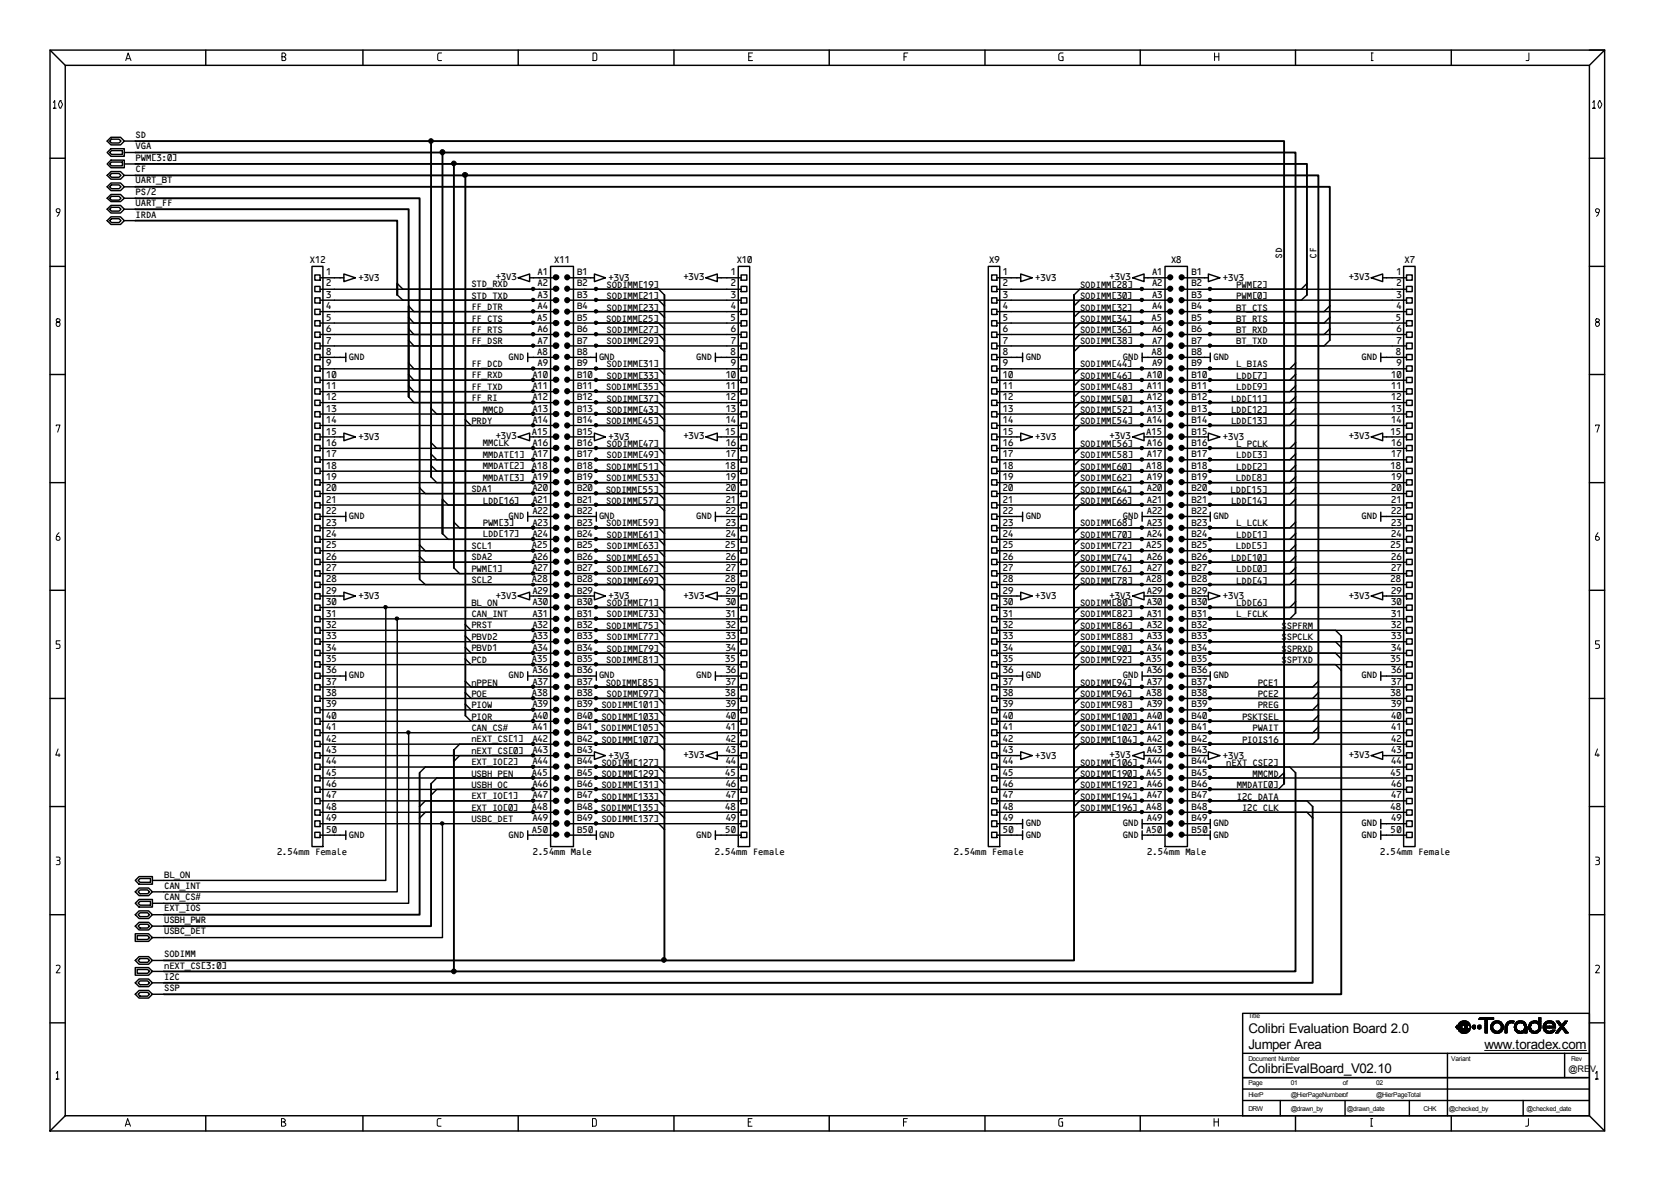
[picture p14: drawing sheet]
<svg xmlns="http://www.w3.org/2000/svg" width="297mm" height="210mm" viewBox="0 0 297 210" stroke-linecap="round" stroke-linejoin="round" font-family="sans-serif">
<defs><g id="words">
<g font-size="2.4">
<text x="221.9" y="183.7">Colibri Evaluation Board 2.0</text>
<text x="221.9" y="190.8">ColibriEvalBoard_V02.10</text>
<text x="221.9" y="186.4">Jumper Area</text>
<text x="222" y="186.4">.</text>
<text x="263.9" y="186.5">www.toradex.com</text>
</g>
<g font-size="1.8">
<text x="24" y="28.5">PWM[3:0]</text>
<text x="24" y="24.5">SD</text>
<text x="24" y="26.5">VGA</text>
<text x="24" y="32.6">UART_BT</text>
<text x="24" y="34.6">PS/2</text>
<text x="24" y="30.6">CF</text>
<text x="24" y="36.7">UART_FF</text>
<text x="24" y="38.7">IRDA</text>
<text x="55" y="46.7">X12</text>
<text x="98.5" y="46.7">X11</text>
<text x="130.9" y="46.7">X10</text>
<text x="175.8" y="46.7">X9</text>
<text x="208.1" y="46.7">X8</text>
<text x="227.9" y="46.1" transform="rotate(-90 227.9 46.1)">SD</text>
<text x="234" y="46.1" transform="rotate(-90 234 46.1)">CF</text>
<text x="249.6" y="46.7">X7</text>
<text x="57.9" y="52.9">3</text>
<text x="57.9" y="50.9">2</text>
<text x="57.9" y="49">1</text>
<text x="63.7" y="50">+3V3</text>
<text x="83.7" y="51.1">STD_RXD</text>
<text x="83.7" y="53.1">STD_TXD</text>
<text x="88.1" y="49.8">+3V3</text>
<text x="95.5" y="52.9">A3</text>
<text x="95.5" y="50.9">A2</text>
<text x="95.5" y="49">A1</text>
<text x="102.5" y="52.9">B3</text>
<text x="102.5" y="50.9">B2</text>
<text x="102.5" y="49">B1</text>
<text x="107.8" y="51.2">SODIMM[19]</text>
<text x="107.8" y="53.2">SODIMM[21]</text>
<text x="108.1" y="50">+3V3</text>
<text x="121.4" y="49.8">+3V3</text>
<text x="129.9" y="52.9">3</text>
<text x="129.9" y="50.9">2</text>
<text x="129.9" y="49">1</text>
<text x="178.2" y="52.9">3</text>
<text x="178.2" y="50.9">2</text>
<text x="178.2" y="49">1</text>
<text x="184" y="50">+3V3</text>
<text x="191.9" y="51.2">SODIMM[28]</text>
<text x="191.9" y="53.2">SODIMM[30]</text>
<text x="197.2" y="49.8">+3V3</text>
<text x="204.7" y="52.9">A3</text>
<text x="204.7" y="50.9">A2</text>
<text x="204.7" y="49">A1</text>
<text x="211.8" y="52.9">B3</text>
<text x="211.8" y="50.9">B2</text>
<text x="211.8" y="49">B1</text>
<text x="217.3" y="50">+3V3</text>
<text x="219.7" y="51.2">PWM[2]</text>
<text x="219.7" y="53.2">PWM[0]</text>
<text x="239.7" y="49.8">+3V3</text>
<text x="248.2" y="52.9">3</text>
<text x="248.2" y="50.9">2</text>
<text x="248.2" y="49">1</text>
<text x="57.9" y="59">6</text>
<text x="57.9" y="57">5</text>
<text x="57.9" y="55">4</text>
<text x="83.7" y="57.2">FF_CTS</text>
<text x="83.7" y="55.1">FF_DTR</text>
<text x="83.7" y="59.2">FF_RTS</text>
<text x="95.4" y="57">A5</text>
<text x="95.5" y="59">A6</text>
<text x="95.5" y="55">A4</text>
<text x="102.5" y="59">B6</text>
<text x="102.5" y="57">B5</text>
<text x="102.5" y="55">B4</text>
<text x="107.7" y="57.2">SODIMM[25]</text>
<text x="107.8" y="55.2">SODIMM[23]</text>
<text x="107.8" y="59.2">SODIMM[27]</text>
<text x="129.8" y="57">5</text>
<text x="129.9" y="59">6</text>
<text x="129.9" y="55">4</text>
<text x="178.2" y="59">6</text>
<text x="178.2" y="57">5</text>
<text x="178.2" y="55">4</text>
<text x="191.9" y="55.2">SODIMM[32]</text>
<text x="191.9" y="57.2">SODIMM[34]</text>
<text x="191.9" y="59.2">SODIMM[36]</text>
<text x="204.6" y="57">A5</text>
<text x="204.7" y="59">A6</text>
<text x="204.7" y="55">A4</text>
<text x="211.8" y="59">B6</text>
<text x="211.8" y="57">B5</text>
<text x="211.8" y="55">B4</text>
<text x="219.7" y="59.2">BT_RXD</text>
<text x="219.7" y="57.2">BT_RTS</text>
<text x="219.7" y="55.2">BT_CTS</text>
<text x="248.1" y="57">5</text>
<text x="248.2" y="59">6</text>
<text x="248.2" y="55">4</text>
<text x="57.9" y="65.1">9</text>
<text x="57.9" y="63.1">8</text>
<text x="57.9" y="61.1">7</text>
<text x="62" y="63.9">GND</text>
<text x="83.7" y="65.2">FF_DCD</text>
<text x="83.7" y="61.1">FF_DSR</text>
<text x="90.3" y="63.9">GND</text>
<text x="95.4" y="63.1">A8</text>
<text x="95.5" y="65.1">A9</text>
<text x="95.5" y="61.1">A7</text>
<text x="102.5" y="65.1">B9</text>
<text x="102.5" y="63.1">B8</text>
<text x="102.5" y="61.1">B7</text>
<text x="106.4" y="63.9">GND</text>
<text x="107.8" y="61.2">SODIMM[29]</text>
<text x="107.8" y="65.3">SODIMM[31]</text>
<text x="123.7" y="63.9">GND</text>
<text x="129.8" y="63.1">8</text>
<text x="129.9" y="65.1">9</text>
<text x="129.9" y="61.1">7</text>
<text x="178.2" y="65.1">9</text>
<text x="178.2" y="63.1">8</text>
<text x="178.2" y="61.1">7</text>
<text x="182.3" y="63.9">GND</text>
<text x="191.9" y="61.2">SODIMM[38]</text>
<text x="191.9" y="65.3">SODIMM[44]</text>
<text x="199.6" y="63.9">GND</text>
<text x="204.6" y="63.1">A8</text>
<text x="204.7" y="65.1">A9</text>
<text x="204.7" y="61.1">A7</text>
<text x="211.8" y="65.1">B9</text>
<text x="211.8" y="63.1">B8</text>
<text x="211.8" y="61.1">B7</text>
<text x="215.6" y="63.9">GND</text>
<text x="219.7" y="61.2">BT_TXD</text>
<text x="219.7" y="65.3">L_BIAS</text>
<text x="242" y="63.9">GND</text>
<text x="248.1" y="63.1">8</text>
<text x="248.2" y="65.1">9</text>
<text x="248.2" y="61.1">7</text>
<text x="57.9" y="71.1">12</text>
<text x="57.9" y="69.1">11</text>
<text x="57.9" y="67.2">10</text>
<text x="83.7" y="71.3">FF_RI</text>
<text x="83.7" y="69.3">FF_TXD</text>
<text x="83.7" y="67.2">FF_RXD</text>
<text x="94.6" y="71.1">A12</text>
<text x="94.6" y="69.1">A11</text>
<text x="94.6" y="67.2">A10</text>
<text x="102.5" y="71.1">B12</text>
<text x="102.5" y="69.1">B11</text>
<text x="102.5" y="67.2">B10</text>
<text x="107.7" y="69.4">SODIMM[35]</text>
<text x="107.8" y="67.3">SODIMM[33]</text>
<text x="107.8" y="71.4">SODIMM[37]</text>
<text x="128.9" y="71.1">12</text>
<text x="128.9" y="69.1">11</text>
<text x="128.9" y="67.2">10</text>
<text x="178.2" y="71.1">12</text>
<text x="178.2" y="69.1">11</text>
<text x="178.2" y="67.2">10</text>
<text x="191.9" y="67.3">SODIMM[46]</text>
<text x="191.9" y="69.4">SODIMM[48]</text>
<text x="191.9" y="71.4">SODIMM[50]</text>
<text x="203.8" y="71.1">A12</text>
<text x="203.8" y="69.1">A11</text>
<text x="203.8" y="67.2">A10</text>
<text x="211.8" y="71.1">B12</text>
<text x="211.8" y="69.1">B11</text>
<text x="211.8" y="67.2">B10</text>
<text x="218.8" y="71.4">LDD[11]</text>
<text x="219.7" y="69.4">LDD[9]</text>
<text x="219.7" y="67.3">LDD[7]</text>
<text x="247.2" y="71.1">12</text>
<text x="247.2" y="69.1">11</text>
<text x="247.2" y="67.2">10</text>
<text x="57.9" y="77.2">15</text>
<text x="57.9" y="75.2">14</text>
<text x="57.9" y="73.2">13</text>
<text x="83.7" y="75.4">PRDY</text>
<text x="85.8" y="73.3">MMCD</text>
<text x="94.5" y="77.2">A15</text>
<text x="94.6" y="75.2">A14</text>
<text x="94.6" y="73.2">A13</text>
<text x="102.5" y="77.2">B15</text>
<text x="102.5" y="75.2">B14</text>
<text x="102.5" y="73.2">B13</text>
<text x="107.7" y="75.4">SODIMM[45]</text>
<text x="107.8" y="73.4">SODIMM[43]</text>
<text x="128.9" y="77.2">15</text>
<text x="128.9" y="75.2">14</text>
<text x="128.9" y="73.2">13</text>
<text x="178.2" y="77.2">15</text>
<text x="178.2" y="75.2">14</text>
<text x="178.2" y="73.2">13</text>
<text x="191.9" y="73.4">SODIMM[52]</text>
<text x="191.9" y="75.4">SODIMM[54]</text>
<text x="203.7" y="77.2">A15</text>
<text x="203.8" y="75.2">A14</text>
<text x="203.8" y="73.2">A13</text>
<text x="211.8" y="77.2">B15</text>
<text x="211.8" y="75.2">B14</text>
<text x="211.8" y="73.2">B13</text>
<text x="218.8" y="75.4">LDD[13]</text>
<text x="218.8" y="73.4">LDD[12]</text>
<text x="247.1" y="77.2">15</text>
<text x="247.2" y="75.2">14</text>
<text x="247.2" y="73.2">13</text>
<text x="57.9" y="83.3">18</text>
<text x="57.9" y="81.3">17</text>
<text x="57.9" y="79.3">16</text>
<text x="63.7" y="78.2">+3V3</text>
<text x="85.8" y="79.3">MMCLK</text>
<text x="85.8" y="81.4">MMDAT[1] A17</text>
<text x="85.8" y="83.4">MMDAT[2] A18</text>
<text x="88.1" y="78.1">+3V3</text>
<text x="94.6" y="79.3">A16</text>
<text x="102.5" y="83.3">B18</text>
<text x="102.5" y="81.3">B17</text>
<text x="102.5" y="79.3">B16</text>
<text x="107.7" y="83.5">SODIMM[51]</text>
<text x="107.8" y="79.4">SODIMM[47]</text>
<text x="107.8" y="81.5">SODIMM[49]</text>
<text x="108.1" y="78.2">+3V3</text>
<text x="121.4" y="78.1">+3V3</text>
<text x="128.9" y="83.3">18</text>
<text x="128.9" y="81.3">17</text>
<text x="128.9" y="79.3">16</text>
<text x="178.2" y="83.3">18</text>
<text x="178.2" y="81.3">17</text>
<text x="178.2" y="79.3">16</text>
<text x="184" y="78.2">+3V3</text>
<text x="191.9" y="79.4">SODIMM[56]</text>
<text x="191.9" y="81.5">SODIMM[58]</text>
<text x="191.9" y="83.5">SODIMM[60]</text>
<text x="197.2" y="78.1">+3V3</text>
<text x="203.7" y="83.3">A18</text>
<text x="203.8" y="81.3">A17</text>
<text x="203.8" y="79.3">A16</text>
<text x="211.8" y="83.3">B18</text>
<text x="211.8" y="81.3">B17</text>
<text x="211.8" y="79.3">B16</text>
<text x="217.3" y="78.2">+3V3</text>
<text x="219.7" y="83.5">LDD[2]</text>
<text x="219.7" y="81.5">LDD[3]</text>
<text x="219.7" y="79.4">L_PCLK</text>
<text x="239.7" y="78.1">+3V3</text>
<text x="247.1" y="83.3">18</text>
<text x="247.2" y="81.3">17</text>
<text x="247.2" y="79.3">16</text>
<text x="57.9" y="89.3">21</text>
<text x="57.9" y="87.3">20</text>
<text x="57.9" y="85.3">19</text>
<text x="83.7" y="87.5">SDA1</text>
<text x="85.8" y="85.4">MMDAT[3] A19</text>
<text x="85.8" y="89.5">LDD[16]</text>
<text x="94.6" y="89.3">A21</text>
<text x="94.6" y="87.3">A20</text>
<text x="102.5" y="89.3">B21</text>
<text x="102.5" y="87.3">B20</text>
<text x="102.5" y="85.3">B19</text>
<text x="107.6" y="87.6">SODIMM[55]</text>
<text x="107.7" y="85.5">SODIMM[53]</text>
<text x="107.7" y="89.6">SODIMM[57]</text>
<text x="128.9" y="89.3">21</text>
<text x="128.9" y="87.3">20</text>
<text x="128.9" y="85.3">19</text>
<text x="178.2" y="89.3">21</text>
<text x="178.2" y="87.3">20</text>
<text x="178.2" y="85.3">19</text>
<text x="191.9" y="85.5">SODIMM[62]</text>
<text x="191.9" y="87.6">SODIMM[64]</text>
<text x="191.9" y="89.6">SODIMM[66]</text>
<text x="203.8" y="89.3">A21</text>
<text x="203.8" y="87.3">A20</text>
<text x="203.8" y="85.3">A19</text>
<text x="211.8" y="89.3">B21</text>
<text x="211.8" y="87.3">B20</text>
<text x="211.8" y="85.3">B19</text>
<text x="218.7" y="87.6">LDD[15]</text>
<text x="218.8" y="89.6">LDD[14]</text>
<text x="219.6" y="85.5">LDD[8]</text>
<text x="247.2" y="89.3">21</text>
<text x="247.2" y="87.3">20</text>
<text x="247.2" y="85.3">19</text>
<text x="57.9" y="95.4">24</text>
<text x="57.9" y="93.4">23</text>
<text x="57.9" y="91.4">22</text>
<text x="62" y="92.2">GND</text>
<text x="85.8" y="93.6">PWM[3]</text>
<text x="85.8" y="95.5">LDD[17]</text>
<text x="90.3" y="92.2">GND</text>
<text x="94.6" y="95.4">A24</text>
<text x="94.6" y="93.4">A23</text>
<text x="94.6" y="91.4">A22</text>
<text x="102.5" y="95.4">B24</text>
<text x="102.5" y="93.4">B23</text>
<text x="102.5" y="91.4">B22</text>
<text x="106.4" y="92.2">GND</text>
<text x="107.7" y="93.6">SODIMM[59]</text>
<text x="107.8" y="95.6">SODIMM[61]</text>
<text x="123.7" y="92.2">GND</text>
<text x="128.9" y="95.4">24</text>
<text x="128.9" y="93.4">23</text>
<text x="128.9" y="91.4">22</text>
<text x="178.2" y="95.4">24</text>
<text x="178.2" y="93.4">23</text>
<text x="178.2" y="91.4">22</text>
<text x="182.3" y="92.2">GND</text>
<text x="191.9" y="93.6">SODIMM[68]</text>
<text x="191.9" y="95.6">SODIMM[70]</text>
<text x="199.6" y="92.2">GND</text>
<text x="203.8" y="95.4">A24</text>
<text x="203.8" y="93.4">A23</text>
<text x="203.8" y="91.4">A22</text>
<text x="211.8" y="95.4">B24</text>
<text x="211.8" y="93.4">B23</text>
<text x="211.8" y="91.4">B22</text>
<text x="215.6" y="92.2">GND</text>
<text x="219.7" y="95.6">LDD[1]</text>
<text x="219.7" y="93.6">L_LCLK</text>
<text x="242" y="92.2">GND</text>
<text x="247.2" y="95.4">24</text>
<text x="247.2" y="93.4">23</text>
<text x="247.2" y="91.4">22</text>
<text x="57.9" y="101.4">27</text>
<text x="57.9" y="99.5">26</text>
<text x="57.9" y="97.5">25</text>
<text x="83.7" y="99.6">SDA2</text>
<text x="83.7" y="97.6">SCL1</text>
<text x="83.7" y="101.6">PWM[1]</text>
<text x="94.5" y="97.5">A25</text>
<text x="94.6" y="101.4">A27</text>
<text x="94.6" y="99.5">A26</text>
<text x="102.5" y="101.4">B27</text>
<text x="102.5" y="99.5">B26</text>
<text x="102.5" y="97.5">B25</text>
<text x="107.7" y="99.7">SODIMM[65]</text>
<text x="107.8" y="97.6">SODIMM[63]</text>
<text x="107.8" y="101.7">SODIMM[67]</text>
<text x="128.9" y="97.5">25</text>
<text x="128.9" y="101.4">27</text>
<text x="128.9" y="99.5">26</text>
<text x="178.2" y="101.4">27</text>
<text x="178.2" y="99.5">26</text>
<text x="178.2" y="97.5">25</text>
<text x="191.9" y="97.6">SODIMM[72]</text>
<text x="191.9" y="99.7">SODIMM[74]</text>
<text x="191.9" y="101.7">SODIMM[76]</text>
<text x="203.7" y="97.5">A25</text>
<text x="203.8" y="101.4">A27</text>
<text x="203.8" y="99.5">A26</text>
<text x="211.8" y="101.4">B27</text>
<text x="211.8" y="99.5">B26</text>
<text x="211.8" y="97.5">B25</text>
<text x="218.8" y="99.7">LDD[10]</text>
<text x="219.6" y="97.6">LDD[5]</text>
<text x="219.7" y="101.7">LDD[0]</text>
<text x="247.1" y="97.5">25</text>
<text x="247.2" y="101.4">27</text>
<text x="247.2" y="99.5">26</text>
<text x="57.9" y="107.5">30</text>
<text x="57.9" y="105.5">29</text>
<text x="57.9" y="103.5">28</text>
<text x="63.7" y="106.5">+3V3</text>
<text x="83.7" y="103.6">SCL2</text>
<text x="83.7" y="107.7">BL_ON</text>
<text x="88.1" y="106.4">+3V3</text>
<text x="94.5" y="103.5">A28</text>
<text x="94.6" y="107.5">A30</text>
<text x="94.6" y="105.5">A29</text>
<text x="102.5" y="107.5">B30</text>
<text x="102.5" y="105.5">B29</text>
<text x="102.5" y="103.5">B28</text>
<text x="107.8" y="103.7">SODIMM[69]</text>
<text x="107.8" y="107.8">SODIMM[71]</text>
<text x="108.1" y="106.5">+3V3</text>
<text x="121.4" y="106.4">+3V3</text>
<text x="128.9" y="103.5">28</text>
<text x="128.9" y="107.5">30</text>
<text x="128.9" y="105.5">29</text>
<text x="178.2" y="107.5">30</text>
<text x="178.2" y="105.5">29</text>
<text x="178.2" y="103.5">28</text>
<text x="184" y="106.5">+3V3</text>
<text x="191.9" y="103.7">SODIMM[78]</text>
<text x="191.9" y="107.8">SODIMM[80]</text>
<text x="197.2" y="106.4">+3V3</text>
<text x="203.7" y="103.5">A28</text>
<text x="203.8" y="107.5">A30</text>
<text x="203.8" y="105.5">A29</text>
<text x="211.8" y="107.5">B30</text>
<text x="211.8" y="105.5">B29</text>
<text x="211.8" y="103.5">B28</text>
<text x="217.3" y="106.5">+3V3</text>
<text x="219.7" y="107.8">LDD[6]</text>
<text x="219.7" y="103.7">LDD[4]</text>
<text x="239.7" y="106.4">+3V3</text>
<text x="247.1" y="103.5">28</text>
<text x="247.2" y="107.5">30</text>
<text x="247.2" y="105.5">29</text>
<text x="57.9" y="113.6">33</text>
<text x="57.9" y="111.6">32</text>
<text x="57.9" y="109.6">31</text>
<text x="83.7" y="111.7">PRST</text>
<text x="83.7" y="113.7">PBVD2</text>
<text x="83.7" y="109.7">CAN_INT</text>
<text x="94.6" y="113.6">A33</text>
<text x="94.6" y="111.6">A32</text>
<text x="94.6" y="109.6">A31</text>
<text x="102.5" y="113.6">B33</text>
<text x="102.5" y="111.6">B32</text>
<text x="102.5" y="109.6">B31</text>
<text x="107.7" y="111.8">SODIMM[75]</text>
<text x="107.8" y="109.7">SODIMM[73]</text>
<text x="107.8" y="113.8">SODIMM[77]</text>
<text x="128.9" y="113.6">33</text>
<text x="128.9" y="111.6">32</text>
<text x="128.9" y="109.6">31</text>
<text x="178.2" y="113.6">33</text>
<text x="178.2" y="111.6">32</text>
<text x="178.2" y="109.6">31</text>
<text x="191.9" y="109.7">SODIMM[82]</text>
<text x="191.9" y="111.8">SODIMM[86]</text>
<text x="191.9" y="113.8">SODIMM[88]</text>
<text x="203.8" y="113.6">A33</text>
<text x="203.8" y="111.6">A32</text>
<text x="203.8" y="109.6">A31</text>
<text x="211.8" y="113.6">B33</text>
<text x="211.8" y="111.6">B32</text>
<text x="211.8" y="109.6">B31</text>
<text x="219.7" y="109.7">L_FCLK</text>
<text x="227.8" y="111.8">SSPFRM</text>
<text x="227.8" y="113.8">SSPCLK</text>
<text x="247.2" y="113.6">33</text>
<text x="247.2" y="111.6">32</text>
<text x="247.2" y="109.6">31</text>
<text x="57.9" y="119.6">36</text>
<text x="57.9" y="117.7">35</text>
<text x="57.9" y="115.7">34</text>
<text x="83.7" y="115.8">PBVD1</text>
<text x="83.7" y="117.8">PCD</text>
<text x="94.5" y="117.7">A35</text>
<text x="94.6" y="119.6">A36</text>
<text x="94.6" y="115.7">A34</text>
<text x="102.5" y="119.6">B36</text>
<text x="102.5" y="117.7">B35</text>
<text x="102.5" y="115.7">B34</text>
<text x="107.7" y="117.9">SODIMM[81]</text>
<text x="107.8" y="115.8">SODIMM[79]</text>
<text x="128.9" y="117.7">35</text>
<text x="128.9" y="119.6">36</text>
<text x="128.9" y="115.7">34</text>
<text x="178.2" y="119.6">36</text>
<text x="178.2" y="117.7">35</text>
<text x="178.2" y="115.7">34</text>
<text x="191.9" y="115.8">SODIMM[90]</text>
<text x="191.9" y="117.9">SODIMM[92]</text>
<text x="203.7" y="117.7">A35</text>
<text x="203.8" y="119.6">A36</text>
<text x="203.8" y="115.7">A34</text>
<text x="211.8" y="119.6">B36</text>
<text x="211.8" y="117.7">B35</text>
<text x="211.8" y="115.7">B34</text>
<text x="227.8" y="115.8">SSPRXD</text>
<text x="227.8" y="117.9">SSPTXD</text>
<text x="247.1" y="117.7">35</text>
<text x="247.2" y="119.6">36</text>
<text x="247.2" y="115.7">34</text>
<text x="57.9" y="125.7">39</text>
<text x="57.9" y="123.7">38</text>
<text x="57.9" y="121.7">37</text>
<text x="62" y="120.6">GND</text>
<text x="83.7" y="121.8">nPPEN</text>
<text x="83.7" y="123.9">POE</text>
<text x="83.7" y="125.9">PIOW</text>
<text x="90.3" y="120.6">GND</text>
<text x="94.5" y="123.7">A38</text>
<text x="94.6" y="125.7">A39</text>
<text x="94.6" y="121.7">A37</text>
<text x="102.5" y="125.7">B39</text>
<text x="102.5" y="123.7">B38</text>
<text x="102.5" y="121.7">B37</text>
<text x="106.4" y="120.6">GND</text>
<text x="106.8" y="125.9">SODIMM[101]</text>
<text x="107.6" y="121.9">SODIMM[85]</text>
<text x="107.8" y="124">SODIMM[97]</text>
<text x="123.7" y="120.6">GND</text>
<text x="128.9" y="123.7">38</text>
<text x="128.9" y="125.7">39</text>
<text x="128.9" y="121.7">37</text>
<text x="178.2" y="125.7">39</text>
<text x="178.2" y="123.7">38</text>
<text x="178.2" y="121.7">37</text>
<text x="182.3" y="120.6">GND</text>
<text x="191.9" y="121.9">SODIMM[94]</text>
<text x="191.9" y="124">SODIMM[96]</text>
<text x="191.9" y="125.9">SODIMM[98]</text>
<text x="199.6" y="120.6">GND</text>
<text x="203.7" y="123.7">A38</text>
<text x="203.8" y="125.7">A39</text>
<text x="203.8" y="121.7">A37</text>
<text x="211.8" y="125.7">B39</text>
<text x="211.8" y="123.7">B38</text>
<text x="211.8" y="121.7">B37</text>
<text x="215.6" y="120.6">GND</text>
<text x="223.5" y="124">PCE2</text>
<text x="223.5" y="121.9">PCE1</text>
<text x="223.5" y="125.9">PREG</text>
<text x="242" y="120.6">GND</text>
<text x="247.1" y="123.7">38</text>
<text x="247.2" y="125.7">39</text>
<text x="247.2" y="121.7">37</text>
<text x="57.9" y="131.8">42</text>
<text x="57.9" y="129.8">41</text>
<text x="57.9" y="127.8">40</text>
<text x="83.7" y="131.9">nEXT_CS[1]</text>
<text x="83.7" y="127.9">PIOR</text>
<text x="83.7" y="129.9">CAN_CS#</text>
<text x="94.6" y="131.8">A42</text>
<text x="94.6" y="129.8">A41</text>
<text x="94.6" y="127.8">A40</text>
<text x="102.5" y="131.8">B42</text>
<text x="102.5" y="129.8">B41</text>
<text x="102.5" y="127.8">B40</text>
<text x="106.8" y="130">SODIMM[105]</text>
<text x="106.8" y="127.9">SODIMM[103]</text>
<text x="128.9" y="131.8">42</text>
<text x="128.9" y="129.8">41</text>
<text x="128.9" y="127.8">40</text>
<text x="178.2" y="131.8">42</text>
<text x="178.2" y="129.8">41</text>
<text x="178.2" y="127.8">40</text>
<text x="191.9" y="127.9">SODIMM[100]</text>
<text x="191.9" y="130">SODIMM[102]</text>
<text x="203.8" y="131.8">A42</text>
<text x="203.8" y="129.8">A41</text>
<text x="203.8" y="127.8">A40</text>
<text x="211.8" y="131.8">B42</text>
<text x="211.8" y="129.8">B41</text>
<text x="211.8" y="127.8">B40</text>
<text x="220.7" y="127.9">PSKTSEL</text>
<text x="222.6" y="130">PWAIT</text>
<text x="247.2" y="131.8">42</text>
<text x="247.2" y="129.8">41</text>
<text x="247.2" y="127.8">40</text>
<text x="57.9" y="137.9">45</text>
<text x="57.9" y="135.8">44</text>
<text x="57.9" y="133.9">43</text>
<text x="83.7" y="134">nEXT_CS[0]</text>
<text x="83.7" y="136">EXT_IO[2]</text>
<text x="94.5" y="137.9">A45</text>
<text x="94.6" y="135.8">A44</text>
<text x="94.6" y="133.9">A43</text>
<text x="102.5" y="137.9">B45</text>
<text x="102.5" y="135.8">B44</text>
<text x="102.5" y="133.9">B43</text>
<text x="106.8" y="132">SODIMM[107]</text>
<text x="106.8" y="136.1">SODIMM[127]</text>
<text x="108.1" y="134.9">+3V3</text>
<text x="121.4" y="134.7">+3V3</text>
<text x="128.9" y="137.9">45</text>
<text x="128.9" y="135.8">44</text>
<text x="128.9" y="133.9">43</text>
<text x="178.2" y="137.9">45</text>
<text x="178.2" y="135.8">44</text>
<text x="178.2" y="133.9">43</text>
<text x="184" y="134.9">+3V3</text>
<text x="191.9" y="132">SODIMM[104]</text>
<text x="191.9" y="136.1">SODIMM[106]</text>
<text x="197.2" y="134.7">+3V3</text>
<text x="203.7" y="137.9">A45</text>
<text x="203.8" y="135.8">A44</text>
<text x="203.8" y="133.9">A43</text>
<text x="211.8" y="137.9">B45</text>
<text x="211.8" y="135.8">B44</text>
<text x="211.8" y="133.9">B43</text>
<text x="217.3" y="134.9">+3V3</text>
<text x="217.9" y="136.1">nEXT_CS[2]</text>
<text x="220.7" y="132">PIOIS16</text>
<text x="239.7" y="134.7">+3V3</text>
<text x="247.1" y="137.9">45</text>
<text x="247.2" y="135.8">44</text>
<text x="247.2" y="133.9">43</text>
<text x="57.9" y="143.9">48</text>
<text x="57.9" y="141.9">47</text>
<text x="57.9" y="139.9">46</text>
<text x="83.7" y="142.1">EXT_IO[1]</text>
<text x="83.7" y="138">USBH_PEN</text>
<text x="83.7" y="140.1">USBH_OC</text>
<text x="94.5" y="143.9">A48</text>
<text x="94.6" y="141.9">A47</text>
<text x="94.6" y="139.9">A46</text>
<text x="102.5" y="143.9">B48</text>
<text x="102.5" y="141.9">B47</text>
<text x="102.5" y="139.9">B46</text>
<text x="106.8" y="138.1">SODIMM[129]</text>
<text x="106.8" y="140.1">SODIMM[131]</text>
<text x="106.8" y="142.2">SODIMM[133]</text>
<text x="128.9" y="143.9">48</text>
<text x="128.9" y="141.9">47</text>
<text x="128.9" y="139.9">46</text>
<text x="178.2" y="143.9">48</text>
<text x="178.2" y="141.9">47</text>
<text x="178.2" y="139.9">46</text>
<text x="191.9" y="138.1">SODIMM[190]</text>
<text x="191.9" y="140.1">SODIMM[192]</text>
<text x="191.9" y="142.2">SODIMM[194]</text>
<text x="203.7" y="143.9">A48</text>
<text x="203.8" y="141.9">A47</text>
<text x="203.8" y="139.9">A46</text>
<text x="211.8" y="143.9">B48</text>
<text x="211.8" y="141.9">B47</text>
<text x="211.8" y="139.9">B46</text>
<text x="219.8" y="142.2">I2C_DATA</text>
<text x="219.8" y="140.1">MMDAT[0]</text>
<text x="222.6" y="138.1">MMCMD</text>
<text x="247.1" y="143.9">48</text>
<text x="247.2" y="141.9">47</text>
<text x="247.2" y="139.9">46</text>
<text x="57.9" y="148">50</text>
<text x="57.9" y="146">49</text>
<text x="62" y="148.9">GND</text>
<text x="83.7" y="144.1">EXT_IO[0]</text>
<text x="83.7" y="146.1">USBC_DET</text>
<text x="90.3" y="148.9">GND</text>
<text x="94.5" y="148">A50</text>
<text x="94.6" y="146">A49</text>
<text x="102.5" y="148">B50</text>
<text x="102.5" y="146">B49</text>
<text x="106.4" y="148.9">GND</text>
<text x="106.8" y="144.1">SODIMM[135]</text>
<text x="106.8" y="146.1">SODIMM[137]</text>
<text x="123.7" y="148.9">GND</text>
<text x="128.9" y="148">50</text>
<text x="128.9" y="146">49</text>
<text x="178.2" y="148">50</text>
<text x="178.2" y="146">49</text>
<text x="182.3" y="146.8">GND</text>
<text x="182.3" y="148.9">GND</text>
<text x="191.9" y="144.1">SODIMM[196]</text>
<text x="199.6" y="146.8">GND</text>
<text x="199.6" y="148.9">GND</text>
<text x="203.7" y="148">A50</text>
<text x="203.8" y="146">A49</text>
<text x="211.8" y="148">B50</text>
<text x="211.8" y="146">B49</text>
<text x="215.6" y="148.9">GND</text>
<text x="215.6" y="146.8">GND</text>
<text x="220.7" y="144.1">I2C_CLK</text>
<text x="242" y="148.9">GND</text>
<text x="242" y="146.8">GND</text>
<text x="247.1" y="148">50</text>
<text x="247.2" y="146">49</text>
<text x="29.1" y="156">BL_ON</text>
<text x="49.2" y="151.9">2.54mm Female</text>
<text x="94.7" y="151.9">2.54mm Male</text>
<text x="127" y="151.9">2.54mm Female</text>
<text x="169.5" y="151.9">2.54mm Female</text>
<text x="203.9" y="151.9">2.54mm Male</text>
<text x="245.3" y="151.9">2.54mm Female</text>
<text x="29.1" y="158">CAN_INT</text>
<text x="29.1" y="162">EXT_IOS</text>
<text x="29.1" y="159.9">CAN_CS#</text>
<text x="29.1" y="164">USBH_PWR</text>
<text x="29.1" y="166">USBC_DET</text>
<text x="29.1" y="172.1">nEXT_CS[3:0]</text>
<text x="29.1" y="170.1">SODIMM</text>
<text x="29.1" y="176.2">SSP</text>
<text x="29.1" y="174.2">I2C</text>
</g>
<text font-size="1.6" x="278.8" y="190.5">@REV</text>
<g font-size="1.2">
<text x="221.9" y="180.9">Title</text>
<text x="221.9" y="188.7">Document Number</text>
<text x="258" y="188.7">Variant</text>
<text x="279.3" y="188.7">Rev</text>
<text x="221.9" y="192.8">Page</text>
<text x="221.9" y="194.9">HierP</text>
<text x="221.9" y="197.5">DRW</text>
<text x="229.4" y="197.5">@drawn_by</text>
<text x="229.4" y="194.9">@HierPageNumberof</text>
<text x="229.4" y="192.8">01</text>
<text x="238.7" y="192.8">of</text>
<text x="239.4" y="197.5">@drawn_date</text>
<text x="244.6" y="194.9">@HierPageTotal</text>
<text x="244.6" y="192.8">02</text>
<text x="253.1" y="197.5">CHK</text>
<text x="257.6" y="197.5">@checked_by</text>
<text x="271.4" y="197.5">@checked_date</text>
</g>
</g></defs>
<g fill="none" stroke="#000" stroke-width=".25">
<path d="M8.9 8.9h276.3v192.1h-276.3zM8.9 8.9l2.7 2.7M11.6 11.6h270.9v186.7h-270.9zM36.6 8.9v2.7M64.5 8.9v2.7M92.1 8.9v2.7M119.8 8.9v2.7M147.4 8.9v2.7M175.1 8.9v2.7M202.7 8.9v2.7M230.3 8.9v2.7M258 8.9v2.7"/>
<path d="M282.5 8.9h2.7l-2.7 2.7M8.9 28.1h2.7M19 33.2l.7-.7h1.7l.7 .7-.7 .7h-1.7zM19 37.2l.7-.7h1.7l.7 .7-.7 .7h-1.7zM19 29.1l.7-.6h2.4v1.3h-2.4zM19 31.2l.7-.7h1.7l.7 .7-.7 .6h-1.7zM19.5 33.2l.3-.3h1.4l.3 .3-.3 .3h-1.4zM19.5 37.2l.3-.4h1.4l.3 .4-.3 .3h-1.4zM19.5 39.2l.3-.3h1.4l.3 .3-.3 .4h-1.4zM19.5 35.2l.3-.3h1.4l.3 .3-.3 .4h-1.4zM19.5 29.1l.3-.3h2v.7h-2zM19.5 31.2l.3-.4h1.4l.3 .4-.3 .3h-1.4z"/>
<path d="M19.7 38.5h1.7l.7 .7-.7 .7h-1.7l-.7-.7zM19.7 34.6h1.7l.7 .6-.7 .6h-1.7l-.7-.6zM19.7 24.4h1.7l.7 .7-.7 .7h-1.7l-.7-.7zM19.7 26.4h2.4v1.4h-2.4l-.7-.7zM19.8 24.7h1.4l.3 .4-.3 .3h-1.4l-.3-.3zM19.8 26.8h2v.6h-2l-.3-.3zM22.1 33.2h1.9M22.1 37.2h1.9M22.1 39.2h1.9M22.1 35.2h1.9M22.1 29.1h1.9M22.1 25.1h1.9"/>
<path d="M22.1 27.1h1.9M22.1 31.2h1.9M282.5 28.1h2.7M8.9 47.3h2.7M55.5 47.3h1.9v103.2h-1.9zM56 48.9h.9v.9h-.9zM56 50.9h.9v.9h-.9zM56 52.9h.9v1h-.9zM56 55h.9v.9h-.9zM56 57h.9v.9h-.9zM56 59h.9v1h-.9zM56.9 49.4h4.2"/>
<path d="M56.9 51.4h42M56.9 53.4h42M56.9 55.4h42M56.9 57.4h42M56.9 59.5h42M61.1 48.7l2.1 .7-2.1 .7zM70.6 50.4l1 1M70.6 52.4l1 1M72.6 56.4l1 1M72.6 54.4l1 1M72.6 58.4l1 1.1M92.1 49.4l2-.7v1.4z"/>
<path d="M94.1 49.4h4.8M97.9 47.3h4v103.2h-4zM100.9 49.4h4.8M100.9 51.4h30.8M100.9 53.4h30.8M100.9 55.4h30.8M100.9 57.4h30.8M100.9 59.5h30.8M105.7 48.7l1.9 .7-1.9 .7zM117.1 51.4l1 1M117.1 53.4l1 1M117.1 55.4l1 1"/>
<path d="M117.1 57.4l1 1M117.1 59.5l1 1M125.5 49.4l2-.7v1.4zM127.5 49.4h4.2M131.2 47.3h2.1v103.2h-2.1zM131.7 48.9h1.1v.9h-1.1zM131.7 50.9h1.1v.9h-1.1zM131.7 52.9h1.1v1h-1.1zM131.7 55h1.1v.9h-1.1zM131.7 57h1.1v.9h-1.1zM131.7 59h1.1v1h-1.1zM175.7 47.3h2v103.2h-2z"/>
<path d="M176.3 48.9h.9v.9h-.9zM176.3 50.9h.9v.9h-.9zM176.3 52.9h.9v1h-.9zM176.3 55h.9v.9h-.9zM176.3 57h.9v.9h-.9zM176.3 59h.9v1h-.9zM177.2 49.4h4.2M177.2 51.4h30.9M177.2 53.4h30.9M177.2 55.4h30.9M177.2 57.4h30.9M177.2 59.5h30.9"/>
<path d="M181.4 48.7l2.1 .7-2.1 .7zM191.9 51.4l-1 1M191.9 53.4l-1 1M191.9 55.4l-1 1M191.9 57.4l-1 1M191.9 59.5l-1 1M201.3 49.4l2.1-.7v1.4zM203.4 49.4h4.7M207.1 47.3h4v103.2h-4zM210.1 49.4h4.7M210.1 51.4h39.9M210.1 53.4h39.9"/>
<path d="M210.1 55.4h39.9M210.1 57.4h39.9M210.1 59.5h39.9M214.8 48.7l2 .7-2 .7zM232.3 50.4l-1 1M232.3 52.4l-1 1M236.4 58.4l-1 1.1M236.4 56.4l-1 1M236.4 54.4l-1 1M243.8 49.4l2-.7v1.4zM245.8 49.4h4.2M249.5 47.3h2v103.2h-2z"/>
<path d="M250 48.9h1v.9h-1zM250 50.9h1v.9h-1zM250 52.9h1v1h-1zM250 55h1v.9h-1zM250 57h1v.9h-1zM250 59h1v1h-1zM282.5 47.3h2.7M8.9 66.6h2.7M56 61h.9v1h-.9zM56 63h.9v.9h-.9zM56 65h.9v1h-.9zM56 67.1h.9v.9h-.9z"/>
<path d="M56 69.1h.9v.9h-.9zM56 71.1h.9v1h-.9zM56 73.2h.9v.9h-.9zM56 75.2h.9v.9h-.9zM56 77.1h.9v1.1h-.9zM56 79.2h.9v.9h-.9zM56.9 63.5h4.6M56.9 61.5h42M56.9 65.5h42M56.9 67.6h42M56.9 69.6h42M56.9 71.6h42"/>
<path d="M56.9 73.6h42M56.9 75.6h42M56.9 77.7h4.2M56.9 79.7h42M61.1 77l2.1 .7-2.1 .6zM61.5 62.8v1.5M72.6 70.5l1 1.1M72.6 68.6l1 1M72.6 66.6l1 1M72.6 64.5l1 1M72.6 60.5l1 1M76.6 72.6l1 1"/>
<path d="M76.6 78.7l1 1M82.7 74.6l1 1M92.1 77.7l2-.7v1.3zM93.8 63.5h5.1M93.8 62.8v1.5M94.1 77.7h4.8M100.9 63.5h5.1M100.9 61.5h30.8M100.9 65.5h30.8M100.9 67.6h30.8M100.9 69.6h30.8M100.9 71.6h30.8"/>
<path d="M100.9 73.6h30.8M100.9 75.6h30.8M100.9 77.7h4.8M100.9 79.7h30.8M105.7 77l1.9 .7-1.9 .6zM106 62.8v1.5M117.1 61.5l1 1M117.1 65.5l1 1.1M117.1 67.6l1 1M117.1 69.6l1 .9M117.1 71.6l1 1M117.1 73.6l1 1"/>
<path d="M117.1 75.6l1 1M117.1 79.7l1 1M125.5 77.7l2-.7v1.3zM127.2 63.5h4.5M127.2 62.8v1.5M127.5 77.7h4.2M131.7 61h1.1v1h-1.1zM131.7 63h1.1v.9h-1.1zM131.7 65h1.1v1h-1.1zM131.7 67.1h1.1v.9h-1.1zM131.7 69.1h1.1v.9h-1.1zM131.7 71.1h1.1v1h-1.1z"/>
<path d="M131.7 73.2h1.1v.9h-1.1zM131.7 75.2h1.1v.9h-1.1zM131.7 77.1h1.1v1.1h-1.1zM131.7 79.2h1.1v.9h-1.1zM176.3 61h.9v1h-.9zM176.3 63h.9v.9h-.9zM176.3 65h.9v1h-.9zM176.3 67.1h.9v.9h-.9zM176.3 69.1h.9v.9h-.9zM176.3 71.1h.9v1h-.9zM176.3 73.2h.9v.9h-.9zM176.3 75.2h.9v.9h-.9z"/>
<path d="M176.3 77.1h.9v1.1h-.9zM176.3 79.2h.9v.9h-.9zM177.2 63.5h4.6M177.2 61.5h30.9M177.2 65.5h30.9M177.2 67.6h30.9M177.2 69.6h30.9M177.2 71.6h30.9M177.2 73.6h30.9M177.2 75.6h30.9M177.2 77.7h4.2M177.2 79.7h30.9"/>
<path d="M181.4 77l2.1 .7-2.1 .6zM181.8 62.8v1.5M191.9 61.5l-1 1M191.9 65.5l-1 1.1M191.9 67.6l-1 1M191.9 69.6l-1 .9M191.9 71.6l-1 1M191.9 73.6l-1 1M191.9 75.6l-1 1M191.9 79.7l-1 1M201.3 77.7l2.1-.7v1.3zM203 63.5h5.1"/>
<path d="M203 62.8v1.5M203.4 77.7h4.7M210.1 63.5h5M210.1 61.5h39.9M210.1 65.5h39.9M210.1 67.6h39.9M210.1 69.6h39.9M210.1 71.6h39.9M210.1 73.6h39.9M210.1 75.6h39.9M210.1 77.7h4.7M210.1 79.7h39.9"/>
<path d="M214.8 77l2 .7-2 .6zM215.1 62.8v1.5M230.3 66.6l-1 1M230.3 64.5l-1 1M230.3 78.7l-1 1M230.3 74.6l-1 1M230.3 72.6l-1 1M230.3 70.5l-1 1.1M230.3 68.6l-1 1M236.4 60.5l-1 1M243.8 77.7l2-.7v1.3zM245.4 63.5h4.6"/>
<path d="M245.4 62.8v1.5M245.8 77.7h4.2M250 61h1v1h-1zM250 63h1v.9h-1zM250 65h1v1h-1zM250 67.1h1v.9h-1zM250 69.1h1v.9h-1zM250 71.1h1v1h-1zM250 73.2h1v.9h-1zM250 75.2h1v.9h-1zM250 77.1h1v1.1h-1zM250 79.2h1v.9h-1z"/>
<path d="M282.5 66.6h2.7M8.9 85.8h2.7M56 81.2h.9v.9h-.9zM56 83.2h.9v1h-.9zM56 85.3h.9v.9h-.9zM56 87.3h.9v.9h-.9zM56 89.3h.9v1h-.9zM56 91.4h.9v.9h-.9zM56 93.4h.9v.9h-.9zM56 95.3h.9v1.1h-.9zM56 97.4h.9v.9h-.9zM56 99.4h.9v.9h-.9z"/>
<path d="M56.9 85.8h42M56.9 91.8h4.6M56.9 81.7h42M56.9 83.7h42M56.9 87.7h42M56.9 89.8h42M56.9 93.8h42M56.9 95.9h42M56.9 97.9h42M56.9 99.9h42M61.5 91v1.6M74.6 98.9l1 1"/>
<path d="M74.6 96.9l1 1M74.6 86.7l1 1M76.6 80.7l1 1M76.6 82.7l1 1M76.6 84.8l1 1M78.7 94.8l1 1.1M78.7 88.7l1 1.1M80.7 92.8l1 1M93.8 91.8h5.1M93.8 91v1.6M100.9 85.8h30.8M100.9 91.8h5.1"/>
<path d="M100.9 81.7h30.8M100.9 83.7h30.8M100.9 87.7h30.8M100.9 89.8h30.8M100.9 93.8h30.8M100.9 95.9h30.8M100.9 97.9h30.8M100.9 99.9h30.8M106 91v1.6M117.1 81.7l1 1M117.1 83.7l1 1.1M117.1 85.8l1 .9"/>
<path d="M117.1 87.7l1 1M117.1 89.8l1 1M117.1 93.8l1 1M117.1 95.9l1 1M117.1 97.9l1 1M117.1 99.9l1 1M127.2 91.8h4.5M127.2 91v1.6M131.7 81.2h1.1v.9h-1.1zM131.7 83.2h1.1v1h-1.1zM131.7 85.3h1.1v.9h-1.1zM131.7 87.3h1.1v.9h-1.1z"/>
<path d="M131.7 89.3h1.1v1h-1.1zM131.7 91.4h1.1v.9h-1.1zM131.7 93.4h1.1v.9h-1.1zM131.7 95.3h1.1v1.1h-1.1zM131.7 97.4h1.1v.9h-1.1zM131.7 99.4h1.1v.9h-1.1zM176.3 81.2h.9v.9h-.9zM176.3 83.2h.9v1h-.9zM176.3 85.3h.9v.9h-.9zM176.3 87.3h.9v.9h-.9zM176.3 89.3h.9v1h-.9zM176.3 91.4h.9v.9h-.9z"/>
<path d="M176.3 93.4h.9v.9h-.9zM176.3 95.3h.9v1.1h-.9zM176.3 97.4h.9v.9h-.9zM176.3 99.4h.9v.9h-.9zM177.2 85.8h30.9M177.2 91.8h4.6M177.2 81.7h30.9M177.2 83.7h30.9M177.2 87.7h30.9M177.2 89.8h30.9M177.2 93.8h30.9M177.2 95.9h30.9"/>
<path d="M177.2 97.9h30.9M177.2 99.9h30.9M181.8 91v1.6M191.9 81.7l-1 1M191.9 83.7l-1 1.1M191.9 85.8l-1 .9M191.9 87.7l-1 1M191.9 89.8l-1 1M191.9 93.8l-1 1M191.9 95.9l-1 1M191.9 97.9l-1 1M191.9 99.9l-1 1"/>
<path d="M203 91.8h5.1M203 91v1.6M210.1 85.8h39.9M210.1 91.8h5M210.1 81.7h39.9M210.1 83.7h39.9M210.1 87.7h39.9M210.1 89.8h39.9M210.1 93.8h39.9M210.1 95.9h39.9M210.1 97.9h39.9M210.1 99.9h39.9"/>
<path d="M215.1 91v1.6M230.3 98.9l-1 1M230.3 96.9l-1 1M230.3 94.8l-1 1.1M230.3 92.8l-1 1M230.3 88.7l-1 1.1M230.3 86.7l-1 1M230.3 84.8l-1 1M230.3 82.7l-1 1M230.3 80.7l-1 1M245.4 91.8h4.6M245.4 91v1.6"/>
<path d="M250 81.2h1v.9h-1zM250 83.2h1v1h-1zM250 85.3h1v.9h-1zM250 87.3h1v.9h-1zM250 89.3h1v1h-1zM250 91.4h1v.9h-1zM250 93.4h1v.9h-1zM250 95.3h1v1.1h-1zM250 97.4h1v.9h-1zM250 99.4h1v.9h-1zM282.5 85.8h2.7M8.9 104.9h2.7"/>
<path d="M56 101.4h.9v1h-.9zM56 103.5h.9v.9h-.9zM56 105.5h.9v.9h-.9zM56 107.5h.9v1h-.9zM56 109.6h.9v.9h-.9zM56 111.5h.9v1h-.9zM56 113.6h.9v.9h-.9zM56 115.6h.9v.9h-.9zM56 117.6h.9v.9h-.9zM56 119.6h.9v1h-.9zM56.9 102h42M56.9 103.9h42"/>
<path d="M56.9 105.9h4.2M56.9 108h42M56.9 110h42M56.9 112h42M56.9 114.1h42M56.9 116.1h42M56.9 118.1h42M61.1 105.3l2.1 .6-2.1 .7zM61.5 119.4v1.5M68.6 108v48.5h-41.5M70.6 110v48.5h-43.5M74.6 103l1 .9"/>
<path d="M80.7 100.9l1 1.1M82.7 111l1 1M82.7 113l1 1.1M82.7 115.1l1 1M82.7 117.1l1 1M92.1 105.9l2-.6v1.3zM93.8 119.4v1.5M94.1 105.9h4.8M100.9 102h30.8M100.9 103.9h30.8M100.9 105.9h4.8M100.9 108h30.8"/>
<path d="M100.9 110h30.8M100.9 112h30.8M100.9 114.1h30.8M100.9 116.1h30.8M100.9 118.1h30.8M105.7 105.3l1.9 .6-1.9 .7zM106 119.4v1.5M117.1 102l1 1M117.1 103.9l1 1M117.1 108l1 1M117.1 110l1 1M117.1 112l1 1"/>
<path d="M117.1 114.1l1 1M117.1 116.1l1 1M117.1 118.1l1 1M125.5 105.9l2-.6v1.3zM127.2 119.4v1.5M127.5 105.9h4.2M131.7 101.4h1.1v1h-1.1zM131.7 103.5h1.1v.9h-1.1zM131.7 105.5h1.1v.9h-1.1zM131.7 107.5h1.1v1h-1.1zM131.7 109.6h1.1v.9h-1.1zM131.7 111.5h1.1v1h-1.1z"/>
<path d="M131.7 113.6h1.1v.9h-1.1zM131.7 115.6h1.1v.9h-1.1zM131.7 117.6h1.1v.9h-1.1zM131.7 119.6h1.1v1h-1.1zM176.3 101.4h.9v1h-.9zM176.3 103.5h.9v.9h-.9zM176.3 105.5h.9v.9h-.9zM176.3 107.5h.9v1h-.9zM176.3 109.6h.9v.9h-.9zM176.3 111.5h.9v1h-.9zM176.3 113.6h.9v.9h-.9zM176.3 115.6h.9v.9h-.9z"/>
<path d="M176.3 117.6h.9v.9h-.9zM176.3 119.6h.9v1h-.9zM177.2 102h30.9M177.2 103.9h30.9M177.2 105.9h4.2M177.2 108h30.9M177.2 110h30.9M177.2 112h30.9M177.2 114.1h30.9M177.2 116.1h30.9M177.2 118.1h30.9M181.4 105.3l2.1 .6-2.1 .7z"/>
<path d="M181.8 119.4v1.5M191.9 102l-1 1M191.9 103.9l-1 1M191.9 108l-1 1M191.9 110l-1 1M191.9 112l-1 1M191.9 114.1l-1 1M191.9 116.1l-1 1M191.9 118.1l-1 1M201.3 105.9l2.1-.6v1.3zM203 119.4v1.5M203.4 105.9h4.7"/>
<path d="M210.1 102h39.9M210.1 103.9h39.9M210.1 105.9h4.7M210.1 108h39.9M210.1 110h39.9M210.1 112h39.9M210.1 114.1h39.9M210.1 116.1h39.9M210.1 118.1h39.9M214.8 105.3l2 .6-2 .7zM215.1 119.4v1.5M230.3 109l-1 1"/>
<path d="M230.3 106.9l-1 1.1M230.3 103l-1 .9M230.3 100.9l-1 1.1M237.4 112l1 1M237.4 114.1l1 1M237.4 116.1l1 1M237.4 118.1l1 1M243.8 105.9l2-.6v1.3zM245.4 119.4v1.5M245.8 105.9h4.2M250 101.4h1v1h-1zM250 103.5h1v.9h-1z"/>
<path d="M250 105.5h1v.9h-1zM250 107.5h1v1h-1zM250 109.6h1v.9h-1zM250 111.5h1v1h-1zM250 113.6h1v.9h-1zM250 115.6h1v.9h-1zM250 117.6h1v.9h-1zM250 119.6h1v1h-1zM282.5 104.9h2.7M8.9 124.1h2.7M56 121.7h.9v.9h-.9zM56 123.7h.9v.9h-.9z"/>
<path d="M56 125.7h.9v1h-.9zM56 127.7h.9v1h-.9zM56 129.7h.9v1h-.9zM56 131.8h.9v.9h-.9zM56 133.8h.9v.9h-.9zM56 135.8h.9v1h-.9zM56 137.9h.9v.9h-.9zM56 139.9h.9v.9h-.9zM56.9 124.1h42M56.9 120.2h4.6M56.9 122.1h42M56.9 126.2h42"/>
<path d="M56.9 128.2h42M56.9 130.2h42M56.9 132.3h42M56.9 134.3h42M56.9 136.3h42M56.9 138.3h42M72.6 130.2v30.3h-45.5M75.6 136.3l-1 1M77.6 138.3l-1 1M81.7 132.3l-1 1M81.7 134.3l-1 1M82.7 121.1l1 1"/>
<path d="M82.7 123.1l1 1M82.7 125.2l1 1M82.7 127.2l1 1M93.8 120.2h5.1M100.9 124.1h30.8M100.9 120.2h5.1M100.9 122.1h30.8M100.9 126.2h30.8M100.9 128.2h30.8M100.9 130.2h30.8M100.9 132.3h30.8M100.9 134.3h4.8"/>
<path d="M100.9 136.3h30.8M100.9 138.3h30.8M105.7 133.6l1.9 .7-1.9 .7zM117.1 122.1l1 1M117.1 124.1l1 1.1M117.1 126.2l1 1M117.1 128.2l1 1M117.1 130.2l1 1M117.1 132.3l1 1M117.1 136.3l1 1M117.1 138.3l1 1M125.5 134.3l2-.7v1.4z"/>
<path d="M127.2 120.2h4.5M127.5 134.3h4.2M131.7 121.7h1.1v.9h-1.1zM131.7 123.7h1.1v.9h-1.1zM131.7 125.7h1.1v1h-1.1zM131.7 127.7h1.1v1h-1.1zM131.7 129.7h1.1v1h-1.1zM131.7 131.8h1.1v.9h-1.1zM131.7 133.8h1.1v.9h-1.1zM131.7 135.8h1.1v1h-1.1zM131.7 137.9h1.1v.9h-1.1zM131.7 139.9h1.1v.9h-1.1z"/>
<path d="M176.3 121.7h.9v.9h-.9zM176.3 123.7h.9v.9h-.9zM176.3 125.7h.9v1h-.9zM176.3 127.7h.9v1h-.9zM176.3 129.7h.9v1h-.9zM176.3 131.8h.9v.9h-.9zM176.3 133.8h.9v.9h-.9zM176.3 135.8h.9v1h-.9zM176.3 137.9h.9v.9h-.9zM176.3 139.9h.9v.9h-.9zM177.2 124.1h30.9M177.2 120.2h4.6"/>
<path d="M177.2 122.1h30.9M177.2 126.2h30.9M177.2 128.2h30.9M177.2 130.2h30.9M177.2 132.3h30.9M177.2 134.3h4.2M177.2 136.3h30.9M177.2 138.3h30.9M181.4 133.6l2.1 .7-2.1 .7zM191.9 132.3l-1 1M191.9 122.1l-1 1M191.9 124.1l-1 1.1"/>
<path d="M191.9 126.2l-1 1M191.9 128.2l-1 1M191.9 130.2l-1 1M191.9 136.3l-1 1M191.9 138.3l-1 1M201.3 134.3l2.1-.7v1.4zM203 120.2h5.1M203.4 134.3h4.7M210.1 124.1h39.9M210.1 120.2h5M210.1 122.1h39.9M210.1 126.2h39.9"/>
<path d="M210.1 128.2h39.9M210.1 130.2h39.9M210.1 132.3h39.9M210.1 134.3h4.7M210.1 136.3h39.9M210.1 138.3h39.9M214.8 133.6l2 .7-2 .7zM228.3 139.3l-1.1 1M228.3 137.3l-1.1 1M229.3 136.3l1 1M234.4 123.1l-1.1 1M234.4 121.1l-1.1 1"/>
<path d="M234.4 125.2l-1.1 1M234.4 127.2l-1.1 1M234.4 129.2l-1.1 1M234.4 131.2l-1.1 1.1M243.8 134.3l2-.7v1.4zM245.4 120.2h4.6M245.8 134.3h4.2M250 121.7h1v.9h-1zM250 123.7h1v.9h-1zM250 125.7h1v1h-1zM250 127.7h1v1h-1zM250 129.7h1v1h-1z"/>
<path d="M250 131.8h1v.9h-1zM250 133.8h1v.9h-1zM250 135.8h1v1h-1zM250 137.9h1v.9h-1zM250 139.9h1v.9h-1zM282.5 124.1h2.7M8.9 143.4h2.7M24.6 156.5l.3-.4h1.9v.7h-1.9zM24.7 157.8h1.7l.7 .7-.7 .7h-1.7l-.7-.7zM24.7 155.8h2.4v1.4h-2.4l-.7-.7zM24.9 158.2h1.3l.4 .3-.4 .3h-1.3l-.3-.3zM56 141.9h.9v.9h-.9z"/>
<path d="M56 143.9h.9v1h-.9zM56 145.9h.9v1h-.9zM56 147.9h.9v1h-.9zM56.9 148.4h4.6M56.9 146.4h42M56.9 140.3h42M56.9 142.3h42M56.9 144.4h42M61.5 147.7v1.5M75.6 142.3l-1 1.1M75.6 144.4l-1 1M77.6 140.3l-1 1"/>
<path d="M78.7 146.4v20.2h-51.6M93.8 148.4h5.1M93.8 147.7v1.5M100.9 148.4h5.1M100.9 146.4h30.8M100.9 140.3h30.8M100.9 142.3h30.8M100.9 144.4h30.8M106 147.7v1.5M117.1 140.3l1 1M117.1 142.3l1 1.1M117.1 144.4l1 1"/>
<path d="M117.1 146.4l1 1M127.2 148.4h4.5M127.2 147.7v1.5M131.7 141.9h1.1v.9h-1.1zM131.7 143.9h1.1v1h-1.1zM131.7 145.9h1.1v1h-1.1zM131.7 147.9h1.1v1h-1.1zM176.3 141.9h.9v.9h-.9zM176.3 143.9h.9v1h-.9zM176.3 145.9h.9v1h-.9zM176.3 147.9h.9v1h-.9zM177.2 148.4h4.6"/>
<path d="M177.2 146.4h4.6M177.2 140.3h30.9M177.2 142.3h30.9M177.2 144.4h30.9M181.8 145.6v1.6M181.8 147.7v1.5M191.9 140.3l-1 1M191.9 142.3l-1 1.1M191.9 144.4l-1 1M203 148.4h5.1M203 145.6v1.6M203 147.7v1.5"/>
<path d="M203 146.4h5.1M210.1 148.4h5M210.1 146.4h5M210.1 140.3h39.9M210.1 142.3h39.9M210.1 144.4h39.9M215.1 145.6v1.6M215.1 147.7v1.5M232.3 142.3l1 1.1M232.3 144.4l1 1M245.4 148.4h4.6M245.4 146.4h4.6"/>
<path d="M245.4 145.6v1.6M245.4 147.7v1.5M250 141.9h1v.9h-1zM250 143.9h1v1h-1zM250 145.9h1v1h-1zM250 147.9h1v1h-1zM282.5 143.4h2.7M8.9 162.6h2.7M24 172h2.4l.7 .6-.7 .7h-2.4zM24 166h2.4l.7 .6-.7 .7h-2.4zM24 160.5l.7-.6h2.4v1.3h-2.4zM24.4 172.3h1.8l.4 .3-.4 .4h-1.8z"/>
<path d="M24.4 166.3h1.8l.4 .3-.4 .4h-1.8zM24.6 162.6l.3-.4h1.3l.4 .4-.4 .3h-1.3zM24.6 176.7l.3-.3h1.3l.4 .3-.4 .4h-1.3zM24.7 163.9h1.7l.7 .7-.7 .7h-1.7l-.7-.7zM24.7 161.9h1.7l.7 .7-.7 .7h-1.7l-.7-.7zM24.7 176h1.7l.7 .7-.7 .7h-1.7l-.7-.7zM24.7 174h1.7l.7 .7-.7 .7h-1.7l-.7-.7zM24.7 170h1.7l.7 .7-.7 .7h-1.7l-.7-.7zM24.9 164.3h1.3l.4 .3-.4 .3h-1.3l-.3-.3zM24.9 174.3h1.3l.4 .4-.4 .3h-1.3l-.3-.3zM24.9 160.2h1.9v.7h-1.9l-.3-.4zM24.9 170.4h1.3l.4 .3-.4 .3h-1.3l-.3-.3z"/>
<path d="M27.1 172.6h2M27.1 164.6h2M27.1 162.6h2M27.1 176.7h2M27.1 174.7h2M27.1 170.7h2M282.5 162.6h2.7M8.9 181.8h2.7M11.6 198.3l-2.7 2.7M36.6 198.3v2.7M64.5 198.3v2.7M92.1 198.3v2.7"/>
<path d="M119.8 198.3v2.7M147.4 198.3v2.7M175.1 198.3v2.7M202.7 198.3v2.7M220.9 180.1h61.6v18.2h-61.6zM220.9 187.2h61.6M220.9 191.5h61.6M220.9 193.6h61.6M220.9 195.6h61.6M227.6 195.6v2.7M230.3 198.3v2.7M239.1 195.6v2.7"/>
<path d="M250.5 195.6v2.7M257.3 187.2v11.1M258 198.3v2.7M270.8 195.6v2.7M278.1 187.2v4.3M282.5 198.3l2.7 2.7M282.5 181.8h2.7"/>
</g>
<g fill="none" stroke="#000" stroke-width=".18">
<path d="M9.5 18.2l.2-.3v1.3h-.2h.5M10.7 17.9h.1l.3 .6-.3 .7h-.1a1.02 1.02 0 0 1 0-1.3zM22.4 10.8l.4-1.4 .5 1.4M22.5 10.4h.5M50.1 10.1h.4l.3-.3-.3-.4h-.4v1.4h.5l.2-.2v-.3l-.3-.2M78.5 9.4h-.5l-.2 .3v.9l.2 .2h.5M105.4 9.4h.5l.2 .3v.9l-.2 .2h-.5zM133.1 10.1h.4M133.8 9.4h-.7v1.4h.7M160.7 10.1h.4M161.4 9.4h-.7v1.4M189 9.4h-.5l-.3 .3v.9l.3 .2h.5v-.7h-.3"/>
<path d="M215.9 9.4v1.4M215.9 10.1h.8M216.7 9.4v1.4M243.8 10.8h.3M243.8 9.4h.3M243.8 9.4v1.4M271.8 9.4v1.2l-.1 .2h-.4M283.1 18.2l.3-.3v1.3h-.3h.5M284.3 17.9l.4 .6-.2 .6-.2 .1a1.02 1.02 0 0 1 0-1.3zM10.5 37.8h-.3l-.2-.3v-.2l.2-.2h.3a.82 .82 0 0 1-.1 1.1l-.2 .3M284.1 37.8h-.3l-.2-.3v-.2l.2-.2 .5 .2-.2 .9-.3 .3M10 56.8l.2 .4h.3l.2 .2v.4l-.2 .2h-.3l-.2-.2v-.4l.2-.2h.3l.2-.4-.2-.1h-.3z"/>
<path d="M283.8 56.7l-.2 .1 .2 .4 .5 .2v.4l-.2 .2h-.3l-.2-.2v-.4l.2-.2h.3l.2-.4zM10 75.7v-.2h.7l-.5 1.3M283.6 75.7v-.2h.7l-.4 1.3M10.5 94.7a.98 .98 0 0 0-.3 1.3h.3l.2-.1v-.3l-.2-.3h-.4M284.1 94.7a1.41 1.41 0 0 0-.5 1.2l.2 .1 .5-.1v-.3l-.2-.3h-.4M10.7 113.9h-.7v.6h.5l.2 .2v.4l-.2 .1h-.5M284.3 113.9h-.7v.6h.5l.2 .2-.1 .5h-.6M10.3 133.1l-.4 1.1h.8M10.5 134v.5M284 133.1l-.5 1.1h.8M284.1 134v.5M10 152.3h.5l.2 .2v.3l-.2 .1"/>
<path d="M10.2 152.9l.4 .1 .1 .5-.2 .2h-.5M283.6 152.3h.5l.2 .2v.3l-.2 .1M283.8 152.9l.4 .1 .1 .5-.2 .2h-.5M10 171.6l.5-.1 .2 .2v.3l-.7 .9h.7M283.6 171.6a.48 .48 0 0 1 .7 .1v.3l-.7 .9h.7M10 190.8l.2-.4v1.4h-.2h.5M22.4 199.8h.6M50 199.4h.5l.2-.2v-.1l-.2-.3h-.5v1.4h.5l.3-.2v-.3l-.3-.3M78.4 198.8h-.5l-.2 .3v.9l.2 .2h.5M105.3 198.8h.5l.2 .3v.9l-.2 .2h-.5zM133 199.4h.4M133.7 198.8h-.7v1.4h.7"/>
<path d="M160.6 199.4h.5M161.3 198.8h-.7v1.4M188.9 198.8h-.5l-.2 .3v.9l.2 .2h.5v-.8h-.3M215.8 199.4h.8M215.8 198.8v1.4M216.6 198.8v1.4M243.7 198.8h.3M243.8 198.8v1.4M258.8 182.5h1M258.8 182.6h1M258.8 182.5v.1h1M258.9 182.3h1"/>
<path d="M258.9 182.4h.9M258.9 182.7h1M258.9 182.7l.1 .1M258.9 182.6v.1M259 182.8h.9M259 182.8l2.3 .1M259.2 182.1h2.1M259.2 182h2.1M259.2 183h2.1M259.2 182.9l.1 .3M259.3 182h2M259.3 181.9h1.9"/>
<path d="M259.3 183.1h2M259.3 183.2h1.9M259.3 181.9l-.1 .3M259.3 183.2l.3 .3M259.4 181.8h1.7M259.4 183.3h1.7M259.5 181.7h1.5M259.6 181.6h1.3M259.6 183.4h1.3M259.6 183.5h1.3M259.6 181.6l-.3 .3M259.6 183.5l.2 .1"/>
<path d="M259.7 181.5h1.2M259.7 183.6h1.2M259.8 181.5l-.2 .1M259.8 182.4v.3l.2 .2M259.9 181.5h.7l.3 .1M259.9 183.6h.7M259.9 182.3l-.1 .1M259.9 182.2v.1M260.1 181.5h-.2M260.3 182.3h.6M260.3 182.9h.6M260.3 182.2v.2"/>
<path d="M260.3 182.7h.6M260.3 182.4l.1 .1M260.4 182.5h.4M260.4 182.6h.4M260.4 182.5v.1M260.8 182.6h-.5v.2M260.8 182.4v.2M260.8 182.6l.1 .1M260.9 182.7v.1M260.9 182.2v.2h-.6M260.9 181.6l.3 .3M260.9 183.5l-.1 .1"/>
<path d="M261.2 181.9l.1 .1M261.2 183.2l-.3 .3M261.3 182.3h.1M261.3 182l.1 .4M261.3 182.7h.1M261.3 182.8h.1M261.3 182.7v.1M261.3 182.9v.2M261.3 182.2l.1 .2M261.3 182.8l-.1 .1M261.3 183.1l-.1 .1M261.4 182.2h-2.4l-.2 .3"/>
<path d="M261.4 182.4v.3M261.4 182.6l-.1 .1M261.4 182.7l-.1 .2M261.7 182.5h.6M261.7 182.6h.6M261.7 182.6l.1 .1M261.8 182.3h.5M261.8 182.7h.5M261.8 182.3v.1M261.9 182.8h.3M262.3 182.4h-.6v.2M262.3 182.3v.5l-.5-.1"/>
<path d="M262.6 182.5h.6M262.6 182.6h.6M262.6 182.5v.1h.6M262.7 182.3l.5-.1v.6h-.5v-.2M262.7 182.3h.5M262.7 182.4h.5M262.7 182.7h.5M262.7 182.3v.1M262.7 182.4l-.1 .1M262.9 181.1h2.6M262.9 181h2.6M262.9 182.8h.2"/>
<path d="M263 180.9h2.5M263.1 180.9h2.4v.3h-2.6zM263.9 186.7h18.1M264 182.2h.4M264 182.1h.4M264 182h.4M264 181.9h.4M264 181.8h.4M264 181.7h.4M264 181.6h.4M264 181.5h.4M264 181.4h.4"/>
<path d="M264 181.3h.4M264 182.3h.4M264 182.4h.4M264 182.5h.4M264 182.6h.4M264 182.7h.4M264 182.8h.4M264 182.9h.4M264 183h.4M264 183.1h.4M264 183.2h.4M264 183.3h.4"/>
<path d="M264 183.4h.4M264 183.5h.4M264 181.2v2.4h.4v-2.4M265 182.2h.4M265 182.3h.3M265 182.4h.3M265 182.5h.3M265 182.6h.3M265 182.7h.3M265 182.8h.4M265 182.9h.5M265 182.2v.7"/>
<path d="M265 182.9l.1 .2M265.1 182.1h.4M265.1 182h.5M265.1 183h.4M265.1 183.1h.5M265.1 183.1l.2 .2M265.1 182l-.1 .2M265.2 182h.4M265.2 181.9h.7M265.2 183.1h.4M265.2 183.2l.7 .1M265.3 181.8h1.7"/>
<path d="M265.3 183.3h1.6M265.3 181.8l-.2 .2M265.3 183.3l.1 .2M265.3 181.7h1.6M265.3 183.4h1.6M265.3 182.3v.5l.3 .3M265.4 181.6h1.5M265.4 181.6l.4-.1a1.15 1.15 0 0 1 1.2 .4M265.4 183.5h1.4M265.4 181.6l-.1 .2M265.5 181.5h1.2M265.5 182.1l-.2 .2"/>
<path d="M265.6 182l-.1 .1M265.6 181.9v.1M265.6 183.1h.1M265.6 183.1l.2 .1M265.8 183.6h.6M265.9 181.8l-.1 .1M266.3 183.2h.7M266.4 181.9h.6M266.4 181.8v.1M266.4 183.2l-.1 .1M266.5 183.1h.5M266.5 181.9l.1 .1"/>
<path d="M266.6 182h.5M266.6 183.1h.5M266.6 182l.1 .1M266.7 182.1h.5M266.7 183h.4M266.7 182.1l.2 .2M266.8 182.2h.4M266.8 182.9h.4M266.9 182.3h.3M266.9 182.4h.3M266.9 182.5h.3M266.9 182.6h.3"/>
<path d="M266.9 182.7h.3M266.9 182.8h.3M266.9 182.8l-.5 .4M266.9 182.3v.5M266.9 183.3l-.1 .2M267 181.9l.2 .3M267 183.2l-.1 .1M267.2 182.2v.7M267.2 182.9l-.2 .3M267.5 182.3h.5M267.5 182.4h.5M267.5 182.5h.4"/>
<path d="M267.5 182.6h.4M267.5 182.7h.4M267.5 182.8h.4M267.5 182.9h.4M267.5 183h.4M267.5 183.1h.4M267.5 183.2h.4M267.5 183.3h.4M267.5 183.4h.4M267.5 183.5h.4M267.6 182.2h.5M267.6 182.1h.5"/>
<path d="M267.7 182h.4M267.7 182h.5M267.8 181.9l-.3 .5M267.9 181.8h1.2M267.9 181.7h1.2M268 181.6h1.2M268.1 182.2l-.2 .2v1.2h-.4v-1.2M268.1 181.5h1.1M268.1 182v.2M268.2 181.9v.1M268.2 182h-.1M268.6 181.8l-.8 .1"/>
<path d="M269.2 182.5h.4M269.2 182.6h.4M269.2 182.6v.1M269.2 182.2h.4M269.2 182.1h.5M269.2 182h.5M269.2 181.5h-.9l-.5 .4M269.2 182.3h.4M269.2 182.4h.4M269.2 182.7h.4M269.2 182.8h.4M269.2 182.9h.5"/>
<path d="M269.2 183h.5M269.2 183.1h.5M269.2 181.5l-.2 .4-.1-.1M269.2 182v.4M269.2 182.7v.4M269.2 182.4v.2M269.2 183.1l.3 .2M269.3 182h.5M269.3 181.9h.7M269.3 183.1h.5M269.3 183.2l.9 .1M269.5 181.8h1.7"/>
<path d="M269.5 183.3h1.9M269.5 181.8l-.3 .2M269.5 183.3l.1 .2M269.6 181.7h1.4M269.6 181.6h1.4M269.6 183.4h1.8M269.6 183.5h1.3M269.6 183.5l1.2 .1M269.6 181.6l-.1 .2M269.6 182.2v.7l.1 .2M269.7 181.5h1.1M269.7 182.1l-.1 .1"/>
<path d="M269.7 183.1l.1 .1M269.8 181.9l-.1 .2M269.9 183.6l.6 .1M270.1 181.8l-.2 .1M270.5 181.9h.7M270.5 181.8l.1 .1M270.6 183.6l-.2 .1M270.8 183.1h.6M270.8 181.9v.1M270.8 182.1h.5M270.8 182h.5M270.8 182h.4"/>
<path d="M270.8 181.5h-.9l-.3 .1M270.8 183h.6M270.8 181.5l.4 .4M270.8 182.1l.2 .2M270.8 182v.1M270.8 183v.1M270.8 183.1v.1M270.9 182.2h.5M270.9 182.9h.5M271 182.3h.4M271 182.4h.4M271 182.5h.4"/>
<path d="M271 182.6h.4M271 182.7h.4M271 182.8h.4M271 183.5h.4M271 182.3v.5M271 182.8l-.2 .2M271.2 181.9l.2 .3M271.4 182.4v.2M271.4 182.2v.2M271.4 183.2l-1 .1M271.4 182.6v1h-.4v-.2l-.2 .2M271.7 198.8v1.2l-.2 .2h-.3"/>
<path d="M271.7 182.3h.4M271.7 182.4h.4M271.7 182.5h.3M271.7 182.6h.3M271.7 182.6h.4M271.7 182.7h.4M271.7 182.8h.4M271.7 182.7l.2 .4M271.7 182.4v.3M271.8 182.2h.4M271.8 182.1h.4M271.8 182.9h.4"/>
<path d="M271.8 183h.4M271.9 182h.3M271.9 182h.4M271.9 183.1h.4M271.9 183.1h.5M271.9 183.2h.6M271.9 183.2l.1 .1M271.9 181.9v.1M271.9 183.1v.1M271.9 182l-.2 .4M271.9 181.8h2M272 181.7h1.9"/>
<path d="M272 183.3h1.6M272 183.3l.3 .3M272 182.5l.1 .3M272.1 181.6h1.4M272.1 183.4h1.5M272.1 182.8l.1 .1M272.1 182.3l-.1 .2M272.2 181.5h1.3M272.2 183.5h1.3M272.2 183.6h1.2M272.2 182.1v.1M272.2 182.9v.1"/>
<path d="M272.2 183l.2 .1M272.2 182.2l-.1 .1M272.3 181.5l-.4 .4M272.3 182l-.1 .1M272.4 183.1l.3 .2M272.4 181.9l-.1 .1M272.5 181.8l-.6 .1M272.5 181.5h.6l.4 .1M272.5 183.6h.6M272.6 181.5h-.1M273 181.8l.9 .1M273.2 181.9l.3 .2"/>
<path d="M273.3 182h.6M273.3 183.1h.5M273.4 182h.5M273.4 183.1h.4M273.4 183.1l-.3 .1M273.5 182.2h.4M273.5 182.1h.4M273.5 181.6l.1 .1v-.8h.3v1.8M273.5 182.3h.4M273.5 182.8h.4M273.5 182.9h.4M273.5 183h.3"/>
<path d="M273.5 183.5l-.2 .1M273.5 183l-.1 .1M273.5 182.1v.2M273.5 182.8v.2M273.5 182.3l.1 .2M273.6 181.6h.3M273.6 181.5h.3M273.6 181.4h.3M273.6 181.3h.3M273.6 181.2h.3M273.6 181.1h.3M273.6 181h.3"/>
<path d="M273.6 180.9h.3M273.6 182.4h.3M273.6 182.5h.3M273.6 182.6h.3M273.6 182.7h.3M273.6 182.6l-.1 .2M273.6 182.5v.1M273.7 183.2l-.8 .1M273.7 183.2l-.2 .3M273.8 183.1l-.1 .1M273.9 182.7l-.1 .4M274.3 182.3h.4"/>
<path d="M274.3 182.4h2.2M274.3 182.5h2.2M274.3 182.6h2.2M274.3 182.8h.4M274.3 182.9h.5v.2M274.3 182.7l.2 .5M274.3 182.4v.3M274.4 182.1h.4M274.4 182h.4M274.4 183h.4M274.4 183.1h.4M274.5 182h.4"/>
<path d="M274.5 181.9h.7M274.5 183.1h.4M274.5 183.2l.8 .1M274.5 183.2l.2 .3M274.5 181.9l-.2 .5M274.6 181.8h1.7M274.6 183.3h1.7M274.7 181.7h1.5M274.7 181.7l.4-.2h.7l.6 .4M274.7 183.4h1.5M274.7 181.7l-.2 .2M274.7 182.7v.2"/>
<path d="M274.7 181.6h1.5M274.7 183.5h1.4M274.7 182.2v.2M274.7 183.5l.2 .1M274.8 182v.2h-.5M274.8 181.5h1.2M274.8 183.6h1.2M274.8 183.1l.2 .1M275 181.9l-.2 .1M275.1 183.6h.7M275.2 181.8l-.1 .1M275.4 181.5v.3"/>
<path d="M275.4 182.4v.3M275.7 181.8l.7 .1M275.8 183.1h.6M275.8 181.9l.2 .1M275.8 183.1v.1M275.9 182h.5M275.9 183.1h.5v.1M276 182l.1 .2h.3M276 182h.4M276 183.1h-.2M276.1 182.1h.3M276.1 183.5l-.2 .1"/>
<path d="M276.2 182.3h.3M276.2 182.2v.2M276.4 183.2l-.9 .1M276.4 181.9v.1M276.4 183.2l-.3 .3M276.4 182.2l.1 .2M276.4 182v.2M276.5 182.4v.3h-2.2M276.6 183.5h.5M276.7 181.5h.4M276.7 183.3h.5M276.7 183.4h.4"/>
<path d="M276.8 181.7h.5M276.8 181.6h.4M276.8 183.2h.5M276.9 181.8h.5M276.9 183.1h.5M276.9 181.9h.6M276.9 183h.6M276.9 183.1h.6M276.9 183.6l.7-.9 .7 .9M277 182h.5M277 182.9h.5M277.1 182.2h1"/>
<path d="M277.1 182.1h.5M277.1 182h.4M277.1 182.8h.5M277.2 182.6h.8M277.2 182.7h.9M277.3 182.3h.7M277.3 182.6h.7M277.4 182.4h.6M277.4 182.5h.5M277.7 182.1h.4M277.7 182.8h.4M277.8 182h.4"/>
<path d="M277.8 181.9h.6M277.8 182.9h.4M277.8 183h.5M277.9 182.5l.7-1h-.4l-.6 .7-.5-.7h-.5l.9 1-1 1.1h.5M277.9 183.1h.5M277.9 182.5l.9 1.1h-.6M278 181.8h.5M278 183.1h.5M278 183.2h.5M278 181.7h.5M278 181.6h.5M278.1 181.5h.5"/>
<path d="M278.1 183.3h.5M278.1 183.4h.5M278.1 183.5h.6M283.6 190.8l.3-.4v1.4h-.3h.5M22.3 200.2l.4-1.4 .5 1.4M243.7 200.2h.3"/>
</g>
<g fill="#000" stroke="#000" stroke-width=".25">
<circle cx="98.9" cy="55.4" r=".45"/>
<circle cx="98.9" cy="49.3" r=".45"/>
<circle cx="98.9" cy="53.3" r=".45"/>
<circle cx="98.9" cy="59.4" r=".45"/>
<circle cx="98.9" cy="57.4" r=".45"/>
<circle cx="98.9" cy="51.3" r=".45"/>
<circle cx="100.8" cy="55.4" r=".42"/>
<circle cx="100.8" cy="49.3" r=".42"/>
<circle cx="100.8" cy="53.3" r=".42"/>
<circle cx="100.8" cy="59.4" r=".42"/>
<circle cx="100.8" cy="57.4" r=".42"/>
<circle cx="100.8" cy="51.3" r=".42"/>
<circle cx="208" cy="55.4" r=".42"/>
<circle cx="208" cy="49.3" r=".42"/>
<circle cx="208" cy="53.3" r=".42"/>
<circle cx="208" cy="59.4" r=".42"/>
<circle cx="208" cy="57.4" r=".42"/>
<circle cx="208" cy="51.3" r=".42"/>
<circle cx="210.1" cy="49.3" r=".42"/>
<circle cx="210.1" cy="55.4" r=".42"/>
<circle cx="210.1" cy="59.4" r=".42"/>
<circle cx="210.1" cy="53.3" r=".42"/>
<circle cx="210.1" cy="51.3" r=".42"/>
<circle cx="210.1" cy="57.4" r=".42"/>
<circle cx="98.8" cy="61.4" r=".48"/>
<circle cx="98.8" cy="77.6" r=".48"/>
<circle cx="98.9" cy="65.5" r=".45"/>
<circle cx="98.9" cy="71.5" r=".45"/>
<circle cx="98.9" cy="63.4" r=".45"/>
<circle cx="98.9" cy="69.5" r=".45"/>
<circle cx="98.9" cy="75.6" r=".45"/>
<circle cx="98.9" cy="79.6" r=".45"/>
<circle cx="98.9" cy="67.5" r=".45"/>
<circle cx="98.9" cy="73.6" r=".45"/>
<circle cx="100.8" cy="77.6" r=".45"/>
<circle cx="100.8" cy="61.4" r=".45"/>
<circle cx="100.8" cy="65.5" r=".42"/>
<circle cx="100.8" cy="71.5" r=".42"/>
<circle cx="100.8" cy="69.5" r=".42"/>
<circle cx="100.8" cy="63.4" r=".42"/>
<circle cx="100.8" cy="75.6" r=".42"/>
<circle cx="100.8" cy="67.5" r=".42"/>
<circle cx="100.8" cy="79.6" r=".42"/>
<circle cx="100.8" cy="73.6" r=".42"/>
<circle cx="208" cy="77.6" r=".45"/>
<circle cx="208" cy="61.4" r=".45"/>
<circle cx="208" cy="65.5" r=".42"/>
<circle cx="208" cy="63.4" r=".42"/>
<circle cx="208" cy="69.5" r=".42"/>
<circle cx="208" cy="71.5" r=".42"/>
<circle cx="208" cy="75.6" r=".42"/>
<circle cx="208" cy="67.5" r=".42"/>
<circle cx="208" cy="73.6" r=".42"/>
<circle cx="208" cy="79.6" r=".42"/>
<circle cx="210" cy="77.6" r=".45"/>
<circle cx="210" cy="61.4" r=".45"/>
<circle cx="210.1" cy="65.5" r=".42"/>
<circle cx="210.1" cy="63.4" r=".42"/>
<circle cx="210.1" cy="69.5" r=".42"/>
<circle cx="210.1" cy="71.5" r=".42"/>
<circle cx="210.1" cy="75.6" r=".42"/>
<circle cx="210.1" cy="67.5" r=".42"/>
<circle cx="210.1" cy="73.6" r=".42"/>
<circle cx="210.1" cy="79.6" r=".42"/>
<circle cx="98.8" cy="95.8" r=".48"/>
<circle cx="98.9" cy="89.8" r=".45"/>
<circle cx="98.9" cy="99.8" r=".45"/>
<circle cx="98.9" cy="87.7" r=".45"/>
<circle cx="98.9" cy="81.6" r=".45"/>
<circle cx="98.9" cy="93.8" r=".45"/>
<circle cx="98.9" cy="97.8" r=".45"/>
<circle cx="98.9" cy="83.7" r=".45"/>
<circle cx="98.9" cy="85.7" r=".45"/>
<circle cx="98.9" cy="91.8" r=".45"/>
<circle cx="100.8" cy="95.8" r=".45"/>
<circle cx="100.8" cy="99.8" r=".42"/>
<circle cx="100.8" cy="89.8" r=".42"/>
<circle cx="100.8" cy="87.7" r=".42"/>
<circle cx="100.8" cy="93.8" r=".42"/>
<circle cx="100.8" cy="97.8" r=".42"/>
<circle cx="100.8" cy="81.6" r=".42"/>
<circle cx="100.8" cy="83.7" r=".42"/>
<circle cx="100.8" cy="91.8" r=".42"/>
<circle cx="100.8" cy="85.7" r=".42"/>
<circle cx="208" cy="95.8" r=".45"/>
<circle cx="208" cy="89.8" r=".42"/>
<circle cx="208" cy="99.8" r=".42"/>
<circle cx="208" cy="81.6" r=".42"/>
<circle cx="208" cy="97.8" r=".42"/>
<circle cx="208" cy="87.7" r=".42"/>
<circle cx="208" cy="93.8" r=".42"/>
<circle cx="208" cy="83.7" r=".42"/>
<circle cx="208" cy="91.8" r=".42"/>
<circle cx="208" cy="85.7" r=".42"/>
<circle cx="210" cy="95.8" r=".45"/>
<circle cx="210.1" cy="89.8" r=".42"/>
<circle cx="210.1" cy="99.8" r=".42"/>
<circle cx="210.1" cy="81.6" r=".42"/>
<circle cx="210.1" cy="93.8" r=".42"/>
<circle cx="210.1" cy="97.8" r=".42"/>
<circle cx="210.1" cy="87.7" r=".42"/>
<circle cx="210.1" cy="83.7" r=".42"/>
<circle cx="210.1" cy="91.8" r=".42"/>
<circle cx="210.1" cy="85.7" r=".42"/>
<circle cx="98.8" cy="112" r=".48"/>
<circle cx="98.9" cy="105.9" r=".45"/>
<circle cx="98.9" cy="103.9" r=".45"/>
<circle cx="98.9" cy="110" r=".45"/>
<circle cx="98.9" cy="116" r=".45"/>
<circle cx="98.9" cy="114" r=".45"/>
<circle cx="98.9" cy="118" r=".45"/>
<circle cx="98.9" cy="108" r=".45"/>
<circle cx="98.9" cy="101.9" r=".45"/>
<circle cx="100.8" cy="112" r=".45"/>
<circle cx="100.8" cy="105.9" r=".42"/>
<circle cx="100.8" cy="103.9" r=".42"/>
<circle cx="100.8" cy="116" r=".42"/>
<circle cx="100.8" cy="110" r=".42"/>
<circle cx="100.8" cy="114" r=".42"/>
<circle cx="100.8" cy="108" r=".42"/>
<circle cx="100.8" cy="118" r=".42"/>
<circle cx="100.8" cy="101.9" r=".42"/>
<circle cx="208" cy="112" r=".45"/>
<circle cx="208" cy="105.9" r=".42"/>
<circle cx="208" cy="103.9" r=".42"/>
<circle cx="208" cy="110" r=".42"/>
<circle cx="208" cy="114" r=".42"/>
<circle cx="208" cy="116" r=".42"/>
<circle cx="208" cy="108" r=".42"/>
<circle cx="208" cy="118" r=".42"/>
<circle cx="208" cy="101.9" r=".42"/>
<circle cx="210" cy="112" r=".45"/>
<circle cx="210.1" cy="105.9" r=".42"/>
<circle cx="210.1" cy="110" r=".42"/>
<circle cx="210.1" cy="116" r=".42"/>
<circle cx="210.1" cy="103.9" r=".42"/>
<circle cx="210.1" cy="114" r=".42"/>
<circle cx="210.1" cy="118" r=".42"/>
<circle cx="210.1" cy="108" r=".42"/>
<circle cx="210.1" cy="101.9" r=".42"/>
<circle cx="98.8" cy="128.1" r=".48"/>
<circle cx="98.8" cy="130.2" r=".48"/>
<circle cx="98.9" cy="122.1" r=".45"/>
<circle cx="98.9" cy="132.2" r=".45"/>
<circle cx="98.9" cy="124.1" r=".45"/>
<circle cx="98.9" cy="138.3" r=".45"/>
<circle cx="98.9" cy="120.1" r=".45"/>
<circle cx="98.9" cy="134.2" r=".45"/>
<circle cx="98.9" cy="126.2" r=".45"/>
<circle cx="98.9" cy="136.2" r=".45"/>
<circle cx="100.8" cy="128.1" r=".45"/>
<circle cx="100.8" cy="130.2" r=".45"/>
<circle cx="100.8" cy="122.1" r=".42"/>
<circle cx="100.8" cy="132.2" r=".42"/>
<circle cx="100.8" cy="124.1" r=".42"/>
<circle cx="100.8" cy="138.3" r=".42"/>
<circle cx="100.8" cy="136.2" r=".42"/>
<circle cx="100.8" cy="120.1" r=".42"/>
<circle cx="100.8" cy="126.2" r=".42"/>
<circle cx="100.8" cy="134.2" r=".42"/>
<circle cx="208" cy="130.2" r=".45"/>
<circle cx="208" cy="128.1" r=".45"/>
<circle cx="208" cy="122.1" r=".42"/>
<circle cx="208" cy="132.2" r=".42"/>
<circle cx="208" cy="138.3" r=".42"/>
<circle cx="208" cy="124.1" r=".42"/>
<circle cx="208" cy="126.2" r=".42"/>
<circle cx="208" cy="120.1" r=".42"/>
<circle cx="208" cy="134.2" r=".42"/>
<circle cx="208" cy="136.2" r=".42"/>
<circle cx="210" cy="130.2" r=".45"/>
<circle cx="210" cy="128.1" r=".45"/>
<circle cx="210.1" cy="122.1" r=".42"/>
<circle cx="210.1" cy="132.2" r=".42"/>
<circle cx="210.1" cy="138.3" r=".42"/>
<circle cx="210.1" cy="124.1" r=".42"/>
<circle cx="210.1" cy="134.2" r=".42"/>
<circle cx="210.1" cy="126.2" r=".42"/>
<circle cx="210.1" cy="136.2" r=".42"/>
<circle cx="210.1" cy="120.1" r=".42"/>
<circle cx="98.8" cy="146.3" r=".48"/>
<circle cx="98.9" cy="144.4" r=".45"/>
<circle cx="98.9" cy="142.3" r=".45"/>
<circle cx="98.9" cy="140.3" r=".45"/>
<circle cx="98.9" cy="148.3" r=".45"/>
<circle cx="100.8" cy="146.3" r=".45"/>
<circle cx="100.8" cy="144.4" r=".42"/>
<circle cx="100.8" cy="142.3" r=".42"/>
<circle cx="100.8" cy="148.3" r=".42"/>
<circle cx="100.8" cy="140.3" r=".42"/>
<circle cx="208" cy="146.3" r=".45"/>
<circle cx="208" cy="144.4" r=".42"/>
<circle cx="208" cy="142.3" r=".42"/>
<circle cx="208" cy="148.3" r=".42"/>
<circle cx="208" cy="140.3" r=".42"/>
<circle cx="210" cy="146.3" r=".45"/>
<circle cx="210.1" cy="144.4" r=".42"/>
<circle cx="210.1" cy="142.3" r=".42"/>
<circle cx="210.1" cy="140.3" r=".42"/>
<circle cx="210.1" cy="148.3" r=".42"/>
</g>
<g fill="#000" stroke="#000" stroke-width=".18">
<circle cx="76.6" cy="25.1" r=".42"/>
<circle cx="78.6" cy="27.1" r=".45"/>
<circle cx="80.7" cy="29" r=".42"/>
<circle cx="82.7" cy="31.1" r=".45"/>
<circle cx="94.8" cy="57.4" r=".31"/>
<circle cx="94.8" cy="53.3" r=".31"/>
<circle cx="94.8" cy="59.4" r=".31"/>
<circle cx="94.8" cy="51.4" r=".31"/>
<circle cx="94.8" cy="55.3" r=".31"/>
<circle cx="105.9" cy="57.4" r=".31"/>
<circle cx="105.9" cy="59.4" r=".31"/>
<circle cx="105.9" cy="53.3" r=".31"/>
<circle cx="105.9" cy="55.3" r=".31"/>
<circle cx="105.9" cy="51.4" r=".31"/>
<circle cx="203" cy="57.4" r=".31"/>
<circle cx="203" cy="53.3" r=".31"/>
<circle cx="203" cy="59.4" r=".31"/>
<circle cx="203" cy="51.4" r=".31"/>
<circle cx="203" cy="55.3" r=".31"/>
<circle cx="215.1" cy="57.4" r=".31"/>
<circle cx="215.1" cy="53.3" r=".31"/>
<circle cx="215.1" cy="59.4" r=".31"/>
<circle cx="215.1" cy="55.3" r=".31"/>
<circle cx="215.1" cy="51.4" r=".31"/>
<circle cx="94.8" cy="65.5" r=".31"/>
<circle cx="94.8" cy="79.6" r=".31"/>
<circle cx="94.8" cy="67.5" r=".31"/>
<circle cx="94.8" cy="61.4" r=".31"/>
<circle cx="94.8" cy="71.5" r=".31"/>
<circle cx="94.8" cy="75.6" r=".31"/>
<circle cx="94.8" cy="73.5" r=".31"/>
<circle cx="94.8" cy="69.5" r=".28"/>
<circle cx="105.9" cy="65.5" r=".31"/>
<circle cx="105.9" cy="61.4" r=".31"/>
<circle cx="105.9" cy="79.6" r=".31"/>
<circle cx="105.9" cy="67.5" r=".31"/>
<circle cx="105.9" cy="71.5" r=".31"/>
<circle cx="105.9" cy="75.6" r=".31"/>
<circle cx="105.9" cy="73.5" r=".31"/>
<circle cx="106" cy="69.5" r=".28"/>
<circle cx="203" cy="65.5" r=".31"/>
<circle cx="203" cy="61.4" r=".31"/>
<circle cx="203" cy="79.6" r=".31"/>
<circle cx="203" cy="67.5" r=".31"/>
<circle cx="203" cy="71.5" r=".31"/>
<circle cx="203" cy="75.6" r=".31"/>
<circle cx="203" cy="73.5" r=".31"/>
<circle cx="203" cy="69.5" r=".28"/>
<circle cx="215.1" cy="65.5" r=".31"/>
<circle cx="215.1" cy="61.4" r=".31"/>
<circle cx="215.1" cy="67.5" r=".31"/>
<circle cx="215.1" cy="79.6" r=".31"/>
<circle cx="215.1" cy="71.5" r=".31"/>
<circle cx="215.1" cy="75.6" r=".31"/>
<circle cx="215.1" cy="73.5" r=".31"/>
<circle cx="215.1" cy="69.5" r=".28"/>
<circle cx="94.8" cy="97.8" r=".31"/>
<circle cx="94.8" cy="83.7" r=".31"/>
<circle cx="94.8" cy="93.8" r=".31"/>
<circle cx="94.8" cy="99.9" r=".31"/>
<circle cx="94.8" cy="87.7" r=".31"/>
<circle cx="94.8" cy="85.7" r=".31"/>
<circle cx="94.8" cy="95.8" r=".31"/>
<circle cx="94.8" cy="89.7" r=".31"/>
<circle cx="94.8" cy="81.7" r=".31"/>
<circle cx="105.9" cy="97.8" r=".31"/>
<circle cx="105.9" cy="83.7" r=".31"/>
<circle cx="105.9" cy="87.7" r=".31"/>
<circle cx="105.9" cy="99.9" r=".31"/>
<circle cx="105.9" cy="93.8" r=".31"/>
<circle cx="105.9" cy="85.7" r=".31"/>
<circle cx="105.9" cy="89.7" r=".31"/>
<circle cx="105.9" cy="95.8" r=".31"/>
<circle cx="105.9" cy="81.7" r=".31"/>
<circle cx="203" cy="97.8" r=".31"/>
<circle cx="203" cy="93.8" r=".31"/>
<circle cx="203" cy="87.7" r=".31"/>
<circle cx="203" cy="83.7" r=".31"/>
<circle cx="203" cy="99.9" r=".31"/>
<circle cx="203" cy="85.7" r=".31"/>
<circle cx="203" cy="89.7" r=".31"/>
<circle cx="203" cy="95.8" r=".31"/>
<circle cx="203" cy="81.7" r=".31"/>
<circle cx="215.1" cy="97.8" r=".31"/>
<circle cx="215.1" cy="93.8" r=".31"/>
<circle cx="215.1" cy="83.7" r=".31"/>
<circle cx="215.1" cy="87.7" r=".31"/>
<circle cx="215.1" cy="99.9" r=".31"/>
<circle cx="215.1" cy="85.7" r=".31"/>
<circle cx="215.1" cy="95.8" r=".31"/>
<circle cx="215.1" cy="89.7" r=".31"/>
<circle cx="215.1" cy="81.7" r=".31"/>
<circle cx="68.5" cy="107.9" r=".31"/>
<circle cx="70.6" cy="109.9" r=".31"/>
<circle cx="94.8" cy="114" r=".31"/>
<circle cx="94.8" cy="116" r=".31"/>
<circle cx="94.8" cy="101.9" r=".31"/>
<circle cx="94.8" cy="118.1" r=".31"/>
<circle cx="94.8" cy="112" r=".31"/>
<circle cx="94.8" cy="103.9" r=".28"/>
<circle cx="105.9" cy="107.9" r=".31"/>
<circle cx="105.9" cy="114" r=".31"/>
<circle cx="105.9" cy="109.9" r=".31"/>
<circle cx="105.9" cy="116" r=".31"/>
<circle cx="105.9" cy="112" r=".31"/>
<circle cx="105.9" cy="118.1" r=".31"/>
<circle cx="105.9" cy="101.9" r=".31"/>
<circle cx="106" cy="103.9" r=".28"/>
<circle cx="203" cy="114" r=".31"/>
<circle cx="203" cy="107.9" r=".31"/>
<circle cx="203" cy="116" r=".31"/>
<circle cx="203" cy="109.9" r=".31"/>
<circle cx="203" cy="101.9" r=".31"/>
<circle cx="203" cy="118.1" r=".31"/>
<circle cx="203" cy="112" r=".31"/>
<circle cx="203" cy="103.9" r=".28"/>
<circle cx="215.1" cy="114" r=".31"/>
<circle cx="215.1" cy="107.9" r=".31"/>
<circle cx="215.1" cy="116" r=".31"/>
<circle cx="215.1" cy="109.9" r=".31"/>
<circle cx="215.1" cy="101.9" r=".31"/>
<circle cx="215.1" cy="112" r=".31"/>
<circle cx="215.1" cy="118.1" r=".31"/>
<circle cx="215.1" cy="103.9" r=".28"/>
<circle cx="72.6" cy="130.2" r=".31"/>
<circle cx="94.8" cy="126.1" r=".31"/>
<circle cx="94.8" cy="124.1" r=".31"/>
<circle cx="94.8" cy="136.3" r=".31"/>
<circle cx="94.8" cy="122.1" r=".31"/>
<circle cx="94.8" cy="128.1" r=".31"/>
<circle cx="94.8" cy="132.2" r=".31"/>
<circle cx="94.8" cy="134.2" r=".31"/>
<circle cx="94.8" cy="138.2" r=".31"/>
<circle cx="105.9" cy="126.1" r=".31"/>
<circle cx="105.9" cy="124.1" r=".31"/>
<circle cx="105.9" cy="130.2" r=".31"/>
<circle cx="105.9" cy="136.3" r=".31"/>
<circle cx="105.9" cy="128.1" r=".31"/>
<circle cx="105.9" cy="122.1" r=".31"/>
<circle cx="105.9" cy="132.2" r=".31"/>
<circle cx="105.9" cy="138.2" r=".31"/>
<circle cx="203" cy="126.1" r=".31"/>
<circle cx="203" cy="130.2" r=".31"/>
<circle cx="203" cy="124.1" r=".31"/>
<circle cx="203" cy="136.3" r=".31"/>
<circle cx="203" cy="122.1" r=".31"/>
<circle cx="203" cy="128.1" r=".31"/>
<circle cx="203" cy="132.2" r=".31"/>
<circle cx="203" cy="138.2" r=".31"/>
<circle cx="215.1" cy="126.1" r=".31"/>
<circle cx="215.1" cy="130.2" r=".31"/>
<circle cx="215.1" cy="136.3" r=".31"/>
<circle cx="215.1" cy="124.1" r=".31"/>
<circle cx="215.1" cy="128.1" r=".31"/>
<circle cx="215.1" cy="122.1" r=".31"/>
<circle cx="215.1" cy="132.2" r=".31"/>
<circle cx="215.1" cy="138.2" r=".31"/>
<circle cx="78.6" cy="146.3" r=".31"/>
<circle cx="94.8" cy="140.3" r=".31"/>
<circle cx="94.8" cy="144.3" r=".31"/>
<circle cx="94.8" cy="142.3" r=".31"/>
<circle cx="105.9" cy="140.3" r=".31"/>
<circle cx="105.9" cy="146.3" r=".31"/>
<circle cx="105.9" cy="144.3" r=".31"/>
<circle cx="105.9" cy="142.3" r=".31"/>
<circle cx="203" cy="140.3" r=".31"/>
<circle cx="203" cy="144.3" r=".31"/>
<circle cx="203" cy="142.3" r=".31"/>
<circle cx="215.1" cy="140.3" r=".31"/>
<circle cx="215.1" cy="144.3" r=".31"/>
<circle cx="215.1" cy="142.3" r=".31"/>
<circle cx="80.7" cy="172.6" r=".42"/>
<circle cx="118" cy="170.6" r=".42"/>
</g>
<g fill="none" stroke="#000" stroke-width=".34">
<path d="M24 29.1h56.7v71.8M24 33.2h212.4v27.3M24 37.2h48.6v33.3v-16.1M24 39.2h46.6v13.2v-2M24 35.2h50.6v67.8M24 25.1h204.3v114.2v-2M24 27.1h206.3v81.9M24 31.2h210.4v100M76.6 25.1v59.7M78.7 27.1v67.7M80.7 29.1h151.6v23.3M82.7 31.2v96"/>
<path d="M118.1 52.4v118.3h-89M190.9 56.4v114.3h-72.8M190.9 52.4v93M238.4 113v63.7h-209.3M74.6 137.3v25.3h-45.5M76.6 139.3v25.3h-47.5M80.7 135.3v-2v39.3h-51.6M230.3 137.3v35.3h-149.6M233.3 143.4v31.3h-204.2"/>
</g>
<use href="#words"/>
</svg>
